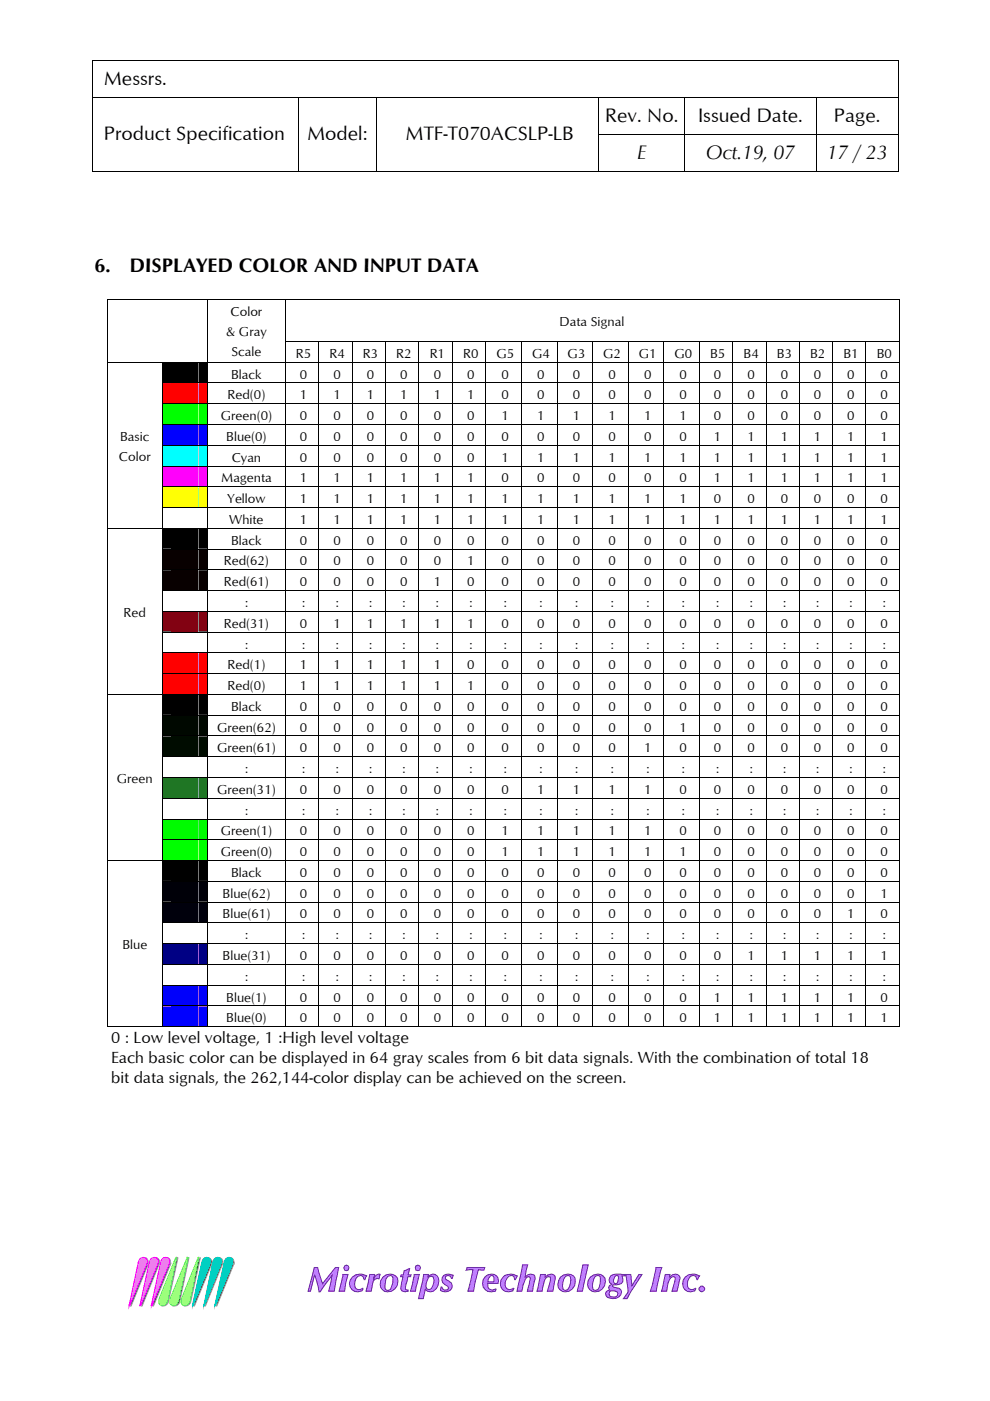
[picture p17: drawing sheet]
<svg xmlns="http://www.w3.org/2000/svg" width="210mm" height="297mm" viewBox="0 0 210 297" stroke-linecap="round" stroke-linejoin="round" font-family="sans-serif">
<defs><g id="words">
<g font-size="4.2">
<text x="22" y="17.9">Messrs.</text>
<text x="22" y="29.7">Product Specification</text>
<text x="65.1" y="29.7">Model:</text>
<text x="86" y="29.7">MTF-T070ACSLP-LB</text>
<text x="128.3" y="25.8">Rev. No.</text>
<text x="148" y="25.8">Issued Date.</text>
<text x="176.8" y="25.8">Page.</text>
<text x="135.1" y="33.7">E</text>
<text x="149.6" y="33.7">Oct.19, 07</text>
<text x="175.3" y="33.7">17 / 23</text>
<text x="20" y="57.6">6.</text>
<text x="27.5" y="57.6">DISPLAYED COLOR AND INPUT DATA</text>
</g>
<g font-size="3.5">
<text x="23.5" y="221.1">0 : Low level voltage, 1 :High level voltage</text>
<text x="23.5" y="225.4">Each basic color can be displayed in 64 gray scales from 6 bit data signals. With the combination of total 18</text>
<text x="23.5" y="229.6">bit data signals, the 262,144-color display can be achieved on the screen.</text>
</g>
<g font-size="2.8">
<text x="48" y="71.3">&amp; Gray</text>
<text x="48.9" y="67.1">Color</text>
<text x="118.7" y="69.2">Data Signal</text>
<text x="49.1" y="75.5">Scale</text>
<text x="62.7" y="75.9">R5</text>
<text x="69.8" y="75.9">R4</text>
<text x="76.9" y="75.9">R3</text>
<text x="84" y="75.9">R2</text>
<text x="91.1" y="75.9">R1</text>
<text x="98.2" y="75.9">R0</text>
<text x="105.2" y="75.9">G5</text>
<text x="112.8" y="75.9">G4</text>
<text x="120.4" y="75.9">G3</text>
<text x="127.9" y="75.9">G2</text>
<text x="135.5" y="75.9">G1</text>
<text x="143" y="75.9">G0</text>
<text x="150.6" y="75.9">B5</text>
<text x="157.6" y="75.9">B4</text>
<text x="164.7" y="75.9">B3</text>
<text x="171.7" y="75.9">B2</text>
<text x="178.8" y="75.9">B1</text>
<text x="185.9" y="75.9">B0</text>
<text x="49" y="80.3">Black</text>
<text x="63.6" y="80.3">0</text>
<text x="70.7" y="80.3">0</text>
<text x="77.8" y="80.3">0</text>
<text x="84.9" y="80.3">0</text>
<text x="91.9" y="80.3">0</text>
<text x="99.1" y="80.3">0</text>
<text x="106.3" y="80.3">0</text>
<text x="113.9" y="80.3">0</text>
<text x="121.5" y="80.3">0</text>
<text x="129" y="80.3">0</text>
<text x="136.6" y="80.3">0</text>
<text x="144.1" y="80.3">0</text>
<text x="151.4" y="80.3">0</text>
<text x="158.5" y="80.3">0</text>
<text x="165.5" y="80.3">0</text>
<text x="172.6" y="80.3">0</text>
<text x="179.6" y="80.3">0</text>
<text x="186.7" y="80.3">0</text>
<text x="46.8" y="89.1">Green(0)</text>
<text x="48.3" y="84.7">Red(0)</text>
<text x="63.6" y="84.7">1</text>
<text x="63.6" y="89.1">0</text>
<text x="70.7" y="84.7">1</text>
<text x="70.7" y="89.1">0</text>
<text x="77.8" y="84.7">1</text>
<text x="77.8" y="89.1">0</text>
<text x="84.9" y="84.7">1</text>
<text x="84.9" y="89.1">0</text>
<text x="91.9" y="84.7">1</text>
<text x="91.9" y="89.1">0</text>
<text x="99.1" y="84.7">1</text>
<text x="99.1" y="89.1">0</text>
<text x="106.3" y="84.7">0</text>
<text x="106.3" y="89.1">1</text>
<text x="113.9" y="84.7">0</text>
<text x="113.9" y="89.1">1</text>
<text x="121.5" y="84.7">0</text>
<text x="121.5" y="89.1">1</text>
<text x="129" y="84.7">0</text>
<text x="129" y="89.1">1</text>
<text x="136.6" y="84.7">0</text>
<text x="136.6" y="89.1">1</text>
<text x="144.1" y="84.7">0</text>
<text x="144.1" y="89.1">1</text>
<text x="151.4" y="84.7">0</text>
<text x="151.4" y="89.1">0</text>
<text x="158.5" y="84.7">0</text>
<text x="158.5" y="89.1">0</text>
<text x="165.5" y="84.7">0</text>
<text x="165.5" y="89.1">0</text>
<text x="172.6" y="84.7">0</text>
<text x="172.6" y="89.1">0</text>
<text x="179.6" y="84.7">0</text>
<text x="179.6" y="89.1">0</text>
<text x="186.7" y="84.7">0</text>
<text x="186.7" y="89.1">0</text>
<text x="25.5" y="93.5">Basic</text>
<text x="48" y="93.5">Blue(0)</text>
<text x="63.6" y="93.5">0</text>
<text x="70.7" y="93.5">0</text>
<text x="77.8" y="93.5">0</text>
<text x="84.9" y="93.5">0</text>
<text x="91.9" y="93.5">0</text>
<text x="99.1" y="93.5">0</text>
<text x="106.3" y="93.5">0</text>
<text x="113.9" y="93.5">0</text>
<text x="121.5" y="93.5">0</text>
<text x="129" y="93.5">0</text>
<text x="136.6" y="93.5">0</text>
<text x="144.1" y="93.5">0</text>
<text x="151.4" y="93.5">1</text>
<text x="158.5" y="93.5">1</text>
<text x="165.5" y="93.5">1</text>
<text x="172.6" y="93.5">1</text>
<text x="179.6" y="93.5">1</text>
<text x="186.7" y="93.5">1</text>
<text x="25.2" y="97.7">Color</text>
<text x="49.1" y="97.9">Cyan</text>
<text x="63.6" y="97.9">0</text>
<text x="70.7" y="97.9">0</text>
<text x="77.8" y="97.9">0</text>
<text x="84.9" y="97.9">0</text>
<text x="91.9" y="97.9">0</text>
<text x="99.1" y="97.9">0</text>
<text x="106.3" y="97.9">1</text>
<text x="113.9" y="97.9">1</text>
<text x="121.5" y="97.9">1</text>
<text x="129" y="97.9">1</text>
<text x="136.6" y="97.9">1</text>
<text x="144.1" y="97.9">1</text>
<text x="151.4" y="97.9">1</text>
<text x="158.5" y="97.9">1</text>
<text x="165.5" y="97.9">1</text>
<text x="172.6" y="97.9">1</text>
<text x="179.6" y="97.9">1</text>
<text x="186.7" y="97.9">1</text>
<text x="46.9" y="102.3">Magenta</text>
<text x="48.2" y="106.7">Yellow</text>
<text x="63.6" y="102.3">1</text>
<text x="63.6" y="106.7">1</text>
<text x="70.7" y="102.3">1</text>
<text x="70.7" y="106.7">1</text>
<text x="77.8" y="102.3">1</text>
<text x="77.8" y="106.7">1</text>
<text x="84.9" y="102.3">1</text>
<text x="84.9" y="106.7">1</text>
<text x="91.9" y="102.3">1</text>
<text x="91.9" y="106.7">1</text>
<text x="99.1" y="102.3">1</text>
<text x="99.1" y="106.7">1</text>
<text x="106.3" y="102.3">0</text>
<text x="106.3" y="106.7">1</text>
<text x="113.9" y="102.3">0</text>
<text x="113.9" y="106.7">1</text>
<text x="121.5" y="102.3">0</text>
<text x="121.5" y="106.7">1</text>
<text x="129" y="102.3">0</text>
<text x="129" y="106.7">1</text>
<text x="136.6" y="102.3">0</text>
<text x="136.6" y="106.7">1</text>
<text x="144.1" y="102.3">0</text>
<text x="144.1" y="106.7">1</text>
<text x="151.4" y="102.3">1</text>
<text x="151.4" y="106.7">0</text>
<text x="158.5" y="102.3">1</text>
<text x="158.5" y="106.7">0</text>
<text x="165.5" y="102.3">1</text>
<text x="165.5" y="106.7">0</text>
<text x="172.6" y="102.3">1</text>
<text x="172.6" y="106.7">0</text>
<text x="179.6" y="102.3">1</text>
<text x="179.6" y="106.7">0</text>
<text x="186.7" y="102.3">1</text>
<text x="186.7" y="106.7">0</text>
<text x="48.6" y="111.1">White</text>
<text x="63.6" y="111.1">1</text>
<text x="70.7" y="111.1">1</text>
<text x="77.8" y="111.1">1</text>
<text x="84.9" y="111.1">1</text>
<text x="91.9" y="111.1">1</text>
<text x="99.1" y="111.1">1</text>
<text x="106.3" y="111.1">1</text>
<text x="113.9" y="111.1">1</text>
<text x="121.5" y="111.1">1</text>
<text x="129" y="111.1">1</text>
<text x="136.6" y="111.1">1</text>
<text x="144.1" y="111.1">1</text>
<text x="151.4" y="111.1">1</text>
<text x="158.5" y="111.1">1</text>
<text x="165.5" y="111.1">1</text>
<text x="172.6" y="111.1">1</text>
<text x="179.6" y="111.1">1</text>
<text x="186.7" y="111.1">1</text>
<text x="47.5" y="119.9">Red(62)</text>
<text x="49" y="115.5">Black</text>
<text x="63.6" y="115.5">0</text>
<text x="63.6" y="119.9">0</text>
<text x="70.7" y="115.5">0</text>
<text x="70.7" y="119.9">0</text>
<text x="77.8" y="115.5">0</text>
<text x="77.8" y="119.9">0</text>
<text x="84.9" y="115.5">0</text>
<text x="84.9" y="119.9">0</text>
<text x="91.9" y="115.5">0</text>
<text x="91.9" y="119.9">0</text>
<text x="99.1" y="115.5">0</text>
<text x="99.1" y="119.9">1</text>
<text x="106.3" y="115.5">0</text>
<text x="106.3" y="119.9">0</text>
<text x="113.9" y="115.5">0</text>
<text x="113.9" y="119.9">0</text>
<text x="121.5" y="115.5">0</text>
<text x="121.5" y="119.9">0</text>
<text x="129" y="115.5">0</text>
<text x="129" y="119.9">0</text>
<text x="136.6" y="115.5">0</text>
<text x="136.6" y="119.9">0</text>
<text x="144.1" y="115.5">0</text>
<text x="144.1" y="119.9">0</text>
<text x="151.4" y="115.5">0</text>
<text x="151.4" y="119.9">0</text>
<text x="158.5" y="115.5">0</text>
<text x="158.5" y="119.9">0</text>
<text x="165.5" y="115.5">0</text>
<text x="165.5" y="119.9">0</text>
<text x="172.6" y="115.5">0</text>
<text x="172.6" y="119.9">0</text>
<text x="179.6" y="115.5">0</text>
<text x="179.6" y="119.9">0</text>
<text x="186.7" y="115.5">0</text>
<text x="186.7" y="119.9">0</text>
<text x="47.5" y="124.3">Red(61)</text>
<text x="63.6" y="124.3">0</text>
<text x="70.7" y="124.3">0</text>
<text x="77.8" y="124.3">0</text>
<text x="84.9" y="124.3">0</text>
<text x="91.9" y="124.3">1</text>
<text x="99.1" y="124.3">0</text>
<text x="106.3" y="124.3">0</text>
<text x="113.9" y="124.3">0</text>
<text x="121.5" y="124.3">0</text>
<text x="129" y="124.3">0</text>
<text x="136.6" y="124.3">0</text>
<text x="144.1" y="124.3">0</text>
<text x="151.4" y="124.3">0</text>
<text x="158.5" y="124.3">0</text>
<text x="165.5" y="124.3">0</text>
<text x="172.6" y="124.3">0</text>
<text x="179.6" y="124.3">0</text>
<text x="186.7" y="124.3">0</text>
<text x="26.2" y="130.8">Red</text>
<text x="51.9" y="128.7">:</text>
<text x="64" y="128.7">:</text>
<text x="71.1" y="128.7">:</text>
<text x="78.2" y="128.7">:</text>
<text x="85.3" y="128.7">:</text>
<text x="92.4" y="128.7">:</text>
<text x="99.5" y="128.7">:</text>
<text x="106.8" y="128.7">:</text>
<text x="114.3" y="128.7">:</text>
<text x="121.9" y="128.7">:</text>
<text x="129.4" y="128.7">:</text>
<text x="137" y="128.7">:</text>
<text x="144.5" y="128.7">:</text>
<text x="151.8" y="128.7">:</text>
<text x="158.9" y="128.7">:</text>
<text x="165.9" y="128.7">:</text>
<text x="173" y="128.7">:</text>
<text x="180" y="128.7">:</text>
<text x="187.1" y="128.7">:</text>
<text x="47.5" y="133.1">Red(31)</text>
<text x="51.9" y="137.5">:</text>
<text x="63.6" y="133.1">0</text>
<text x="64" y="137.5">:</text>
<text x="70.7" y="133.1">1</text>
<text x="71.1" y="137.5">:</text>
<text x="77.8" y="133.1">1</text>
<text x="78.2" y="137.5">:</text>
<text x="84.9" y="133.1">1</text>
<text x="85.3" y="137.5">:</text>
<text x="91.9" y="133.1">1</text>
<text x="92.4" y="137.5">:</text>
<text x="99.1" y="133.1">1</text>
<text x="99.5" y="137.5">:</text>
<text x="106.3" y="133.1">0</text>
<text x="106.8" y="137.5">:</text>
<text x="113.9" y="133.1">0</text>
<text x="114.3" y="137.5">:</text>
<text x="121.5" y="133.1">0</text>
<text x="121.9" y="137.5">:</text>
<text x="129" y="133.1">0</text>
<text x="129.4" y="137.5">:</text>
<text x="136.6" y="133.1">0</text>
<text x="137" y="137.5">:</text>
<text x="144.1" y="133.1">0</text>
<text x="144.5" y="137.5">:</text>
<text x="151.4" y="133.1">0</text>
<text x="151.8" y="137.5">:</text>
<text x="158.5" y="133.1">0</text>
<text x="158.9" y="137.5">:</text>
<text x="165.5" y="133.1">0</text>
<text x="165.9" y="137.5">:</text>
<text x="172.6" y="133.1">0</text>
<text x="173" y="137.5">:</text>
<text x="179.6" y="133.1">0</text>
<text x="180" y="137.5">:</text>
<text x="186.7" y="133.1">0</text>
<text x="187.1" y="137.5">:</text>
<text x="48.3" y="141.9">Red(1)</text>
<text x="63.6" y="141.9">1</text>
<text x="70.7" y="141.9">1</text>
<text x="77.8" y="141.9">1</text>
<text x="84.9" y="141.9">1</text>
<text x="91.9" y="141.9">1</text>
<text x="99.1" y="141.9">0</text>
<text x="106.3" y="141.9">0</text>
<text x="113.9" y="141.9">0</text>
<text x="121.5" y="141.9">0</text>
<text x="129" y="141.9">0</text>
<text x="136.6" y="141.9">0</text>
<text x="144.1" y="141.9">0</text>
<text x="151.4" y="141.9">0</text>
<text x="158.5" y="141.9">0</text>
<text x="165.5" y="141.9">0</text>
<text x="172.6" y="141.9">0</text>
<text x="179.6" y="141.9">0</text>
<text x="186.7" y="141.9">0</text>
<text x="48.3" y="146.3">Red(0)</text>
<text x="63.6" y="146.3">1</text>
<text x="70.7" y="146.3">1</text>
<text x="77.8" y="146.3">1</text>
<text x="84.9" y="146.3">1</text>
<text x="91.9" y="146.3">1</text>
<text x="99.1" y="146.3">1</text>
<text x="106.3" y="146.3">0</text>
<text x="113.9" y="146.3">0</text>
<text x="121.5" y="146.3">0</text>
<text x="129" y="146.3">0</text>
<text x="136.6" y="146.3">0</text>
<text x="144.1" y="146.3">0</text>
<text x="151.4" y="146.3">0</text>
<text x="158.5" y="146.3">0</text>
<text x="165.5" y="146.3">0</text>
<text x="172.6" y="146.3">0</text>
<text x="179.6" y="146.3">0</text>
<text x="186.7" y="146.3">0</text>
<text x="46" y="155.1">Green(62)</text>
<text x="49" y="150.7">Black</text>
<text x="63.6" y="150.7">0</text>
<text x="63.6" y="155.1">0</text>
<text x="70.7" y="150.7">0</text>
<text x="70.7" y="155.1">0</text>
<text x="77.8" y="150.7">0</text>
<text x="77.8" y="155.1">0</text>
<text x="84.9" y="150.7">0</text>
<text x="84.9" y="155.1">0</text>
<text x="91.9" y="150.7">0</text>
<text x="91.9" y="155.1">0</text>
<text x="99.1" y="150.7">0</text>
<text x="99.1" y="155.1">0</text>
<text x="106.3" y="150.7">0</text>
<text x="106.3" y="155.1">0</text>
<text x="113.9" y="150.7">0</text>
<text x="113.9" y="155.1">0</text>
<text x="121.5" y="150.7">0</text>
<text x="121.5" y="155.1">0</text>
<text x="129" y="150.7">0</text>
<text x="129" y="155.1">0</text>
<text x="136.6" y="150.7">0</text>
<text x="136.6" y="155.1">0</text>
<text x="144.1" y="150.7">0</text>
<text x="144.1" y="155.1">1</text>
<text x="151.4" y="150.7">0</text>
<text x="151.4" y="155.1">0</text>
<text x="158.5" y="150.7">0</text>
<text x="158.5" y="155.1">0</text>
<text x="165.5" y="150.7">0</text>
<text x="165.5" y="155.1">0</text>
<text x="172.6" y="150.7">0</text>
<text x="172.6" y="155.1">0</text>
<text x="179.6" y="150.7">0</text>
<text x="179.6" y="155.1">0</text>
<text x="186.7" y="150.7">0</text>
<text x="186.7" y="155.1">0</text>
<text x="46" y="159.5">Green(61)</text>
<text x="63.6" y="159.5">0</text>
<text x="70.7" y="159.5">0</text>
<text x="77.8" y="159.5">0</text>
<text x="84.9" y="159.5">0</text>
<text x="91.9" y="159.5">0</text>
<text x="99.1" y="159.5">0</text>
<text x="106.3" y="159.5">0</text>
<text x="113.9" y="159.5">0</text>
<text x="121.5" y="159.5">0</text>
<text x="129" y="159.5">0</text>
<text x="136.6" y="159.5">1</text>
<text x="144.1" y="159.5">0</text>
<text x="151.4" y="159.5">0</text>
<text x="158.5" y="159.5">0</text>
<text x="165.5" y="159.5">0</text>
<text x="172.6" y="159.5">0</text>
<text x="179.6" y="159.5">0</text>
<text x="186.7" y="159.5">0</text>
<text x="24.8" y="166">Green</text>
<text x="51.9" y="163.9">:</text>
<text x="64" y="163.9">:</text>
<text x="71.1" y="163.9">:</text>
<text x="78.2" y="163.9">:</text>
<text x="85.3" y="163.9">:</text>
<text x="92.4" y="163.9">:</text>
<text x="99.5" y="163.9">:</text>
<text x="106.8" y="163.9">:</text>
<text x="114.3" y="163.9">:</text>
<text x="121.9" y="163.9">:</text>
<text x="129.4" y="163.9">:</text>
<text x="137" y="163.9">:</text>
<text x="144.5" y="163.9">:</text>
<text x="151.8" y="163.9">:</text>
<text x="158.9" y="163.9">:</text>
<text x="165.9" y="163.9">:</text>
<text x="173" y="163.9">:</text>
<text x="180" y="163.9">:</text>
<text x="187.1" y="163.9">:</text>
<text x="46" y="168.3">Green(31)</text>
<text x="51.9" y="172.7">:</text>
<text x="63.6" y="168.3">0</text>
<text x="64" y="172.7">:</text>
<text x="70.7" y="168.3">0</text>
<text x="71.1" y="172.7">:</text>
<text x="77.8" y="168.3">0</text>
<text x="78.2" y="172.7">:</text>
<text x="84.9" y="168.3">0</text>
<text x="85.3" y="172.7">:</text>
<text x="91.9" y="168.3">0</text>
<text x="92.4" y="172.7">:</text>
<text x="99.1" y="168.3">0</text>
<text x="99.5" y="172.7">:</text>
<text x="106.3" y="168.3">0</text>
<text x="106.8" y="172.7">:</text>
<text x="113.9" y="168.3">1</text>
<text x="114.3" y="172.7">:</text>
<text x="121.5" y="168.3">1</text>
<text x="121.9" y="172.7">:</text>
<text x="129" y="168.3">1</text>
<text x="129.4" y="172.7">:</text>
<text x="136.6" y="168.3">1</text>
<text x="137" y="172.7">:</text>
<text x="144.1" y="168.3">0</text>
<text x="144.5" y="172.7">:</text>
<text x="151.4" y="168.3">0</text>
<text x="151.8" y="172.7">:</text>
<text x="158.5" y="168.3">0</text>
<text x="158.9" y="172.7">:</text>
<text x="165.5" y="168.3">0</text>
<text x="165.9" y="172.7">:</text>
<text x="172.6" y="168.3">0</text>
<text x="173" y="172.7">:</text>
<text x="179.6" y="168.3">0</text>
<text x="180" y="172.7">:</text>
<text x="186.7" y="168.3">0</text>
<text x="187.1" y="172.7">:</text>
<text x="46.8" y="177.1">Green(1)</text>
<text x="63.6" y="177.1">0</text>
<text x="70.7" y="177.1">0</text>
<text x="77.8" y="177.1">0</text>
<text x="84.9" y="177.1">0</text>
<text x="91.9" y="177.1">0</text>
<text x="99.1" y="177.1">0</text>
<text x="106.3" y="177.1">1</text>
<text x="113.9" y="177.1">1</text>
<text x="121.5" y="177.1">1</text>
<text x="129" y="177.1">1</text>
<text x="136.6" y="177.1">1</text>
<text x="144.1" y="177.1">0</text>
<text x="151.4" y="177.1">0</text>
<text x="158.5" y="177.1">0</text>
<text x="165.5" y="177.1">0</text>
<text x="172.6" y="177.1">0</text>
<text x="179.6" y="177.1">0</text>
<text x="186.7" y="177.1">0</text>
<text x="46.8" y="181.5">Green(0)</text>
<text x="49" y="185.9">Black</text>
<text x="63.6" y="181.5">0</text>
<text x="63.6" y="185.9">0</text>
<text x="70.7" y="181.5">0</text>
<text x="70.7" y="185.9">0</text>
<text x="77.8" y="181.5">0</text>
<text x="77.8" y="185.9">0</text>
<text x="84.9" y="181.5">0</text>
<text x="84.9" y="185.9">0</text>
<text x="91.9" y="181.5">0</text>
<text x="91.9" y="185.9">0</text>
<text x="99.1" y="181.5">0</text>
<text x="99.1" y="185.9">0</text>
<text x="106.3" y="181.5">1</text>
<text x="106.3" y="185.9">0</text>
<text x="113.9" y="181.5">1</text>
<text x="113.9" y="185.9">0</text>
<text x="121.5" y="181.5">1</text>
<text x="121.5" y="185.9">0</text>
<text x="129" y="181.5">1</text>
<text x="129" y="185.9">0</text>
<text x="136.6" y="181.5">1</text>
<text x="136.6" y="185.9">0</text>
<text x="144.1" y="181.5">1</text>
<text x="144.1" y="185.9">0</text>
<text x="151.4" y="181.5">0</text>
<text x="151.4" y="185.9">0</text>
<text x="158.5" y="181.5">0</text>
<text x="158.5" y="185.9">0</text>
<text x="165.5" y="181.5">0</text>
<text x="165.5" y="185.9">0</text>
<text x="172.6" y="181.5">0</text>
<text x="172.6" y="185.9">0</text>
<text x="179.6" y="181.5">0</text>
<text x="179.6" y="185.9">0</text>
<text x="186.7" y="181.5">0</text>
<text x="186.7" y="185.9">0</text>
<text x="47.2" y="190.3">Blue(62)</text>
<text x="63.6" y="190.3">0</text>
<text x="70.7" y="190.3">0</text>
<text x="77.8" y="190.3">0</text>
<text x="84.9" y="190.3">0</text>
<text x="91.9" y="190.3">0</text>
<text x="99.1" y="190.3">0</text>
<text x="106.3" y="190.3">0</text>
<text x="113.9" y="190.3">0</text>
<text x="121.5" y="190.3">0</text>
<text x="129" y="190.3">0</text>
<text x="136.6" y="190.3">0</text>
<text x="144.1" y="190.3">0</text>
<text x="151.4" y="190.3">0</text>
<text x="158.5" y="190.3">0</text>
<text x="165.5" y="190.3">0</text>
<text x="172.6" y="190.3">0</text>
<text x="179.6" y="190.3">0</text>
<text x="186.7" y="190.3">1</text>
<text x="47.2" y="194.7">Blue(61)</text>
<text x="63.6" y="194.7">0</text>
<text x="70.7" y="194.7">0</text>
<text x="77.8" y="194.7">0</text>
<text x="84.9" y="194.7">0</text>
<text x="91.9" y="194.7">0</text>
<text x="99.1" y="194.7">0</text>
<text x="106.3" y="194.7">0</text>
<text x="113.9" y="194.7">0</text>
<text x="121.5" y="194.7">0</text>
<text x="129" y="194.7">0</text>
<text x="136.6" y="194.7">0</text>
<text x="144.1" y="194.7">0</text>
<text x="151.4" y="194.7">0</text>
<text x="158.5" y="194.7">0</text>
<text x="165.5" y="194.7">0</text>
<text x="172.6" y="194.7">0</text>
<text x="179.6" y="194.7">1</text>
<text x="186.7" y="194.7">0</text>
<text x="26" y="201.3">Blue</text>
<text x="47.2" y="203.5">Blue(31)</text>
<text x="51.9" y="199.1">:</text>
<text x="63.6" y="203.5">0</text>
<text x="64" y="199.1">:</text>
<text x="70.7" y="203.5">0</text>
<text x="71.1" y="199.1">:</text>
<text x="77.8" y="203.5">0</text>
<text x="78.2" y="199.1">:</text>
<text x="84.9" y="203.5">0</text>
<text x="85.3" y="199.1">:</text>
<text x="91.9" y="203.5">0</text>
<text x="92.4" y="199.1">:</text>
<text x="99.1" y="203.5">0</text>
<text x="99.5" y="199.1">:</text>
<text x="106.3" y="203.5">0</text>
<text x="106.8" y="199.1">:</text>
<text x="113.9" y="203.5">0</text>
<text x="114.3" y="199.1">:</text>
<text x="121.5" y="203.5">0</text>
<text x="121.9" y="199.1">:</text>
<text x="129" y="203.5">0</text>
<text x="129.4" y="199.1">:</text>
<text x="136.6" y="203.5">0</text>
<text x="137" y="199.1">:</text>
<text x="144.1" y="203.5">0</text>
<text x="144.5" y="199.1">:</text>
<text x="151.4" y="203.5">0</text>
<text x="151.8" y="199.1">:</text>
<text x="158.5" y="203.5">1</text>
<text x="158.9" y="199.1">:</text>
<text x="165.5" y="203.5">1</text>
<text x="165.9" y="199.1">:</text>
<text x="172.6" y="203.5">1</text>
<text x="173" y="199.1">:</text>
<text x="179.6" y="203.5">1</text>
<text x="180" y="199.1">:</text>
<text x="186.7" y="203.5">1</text>
<text x="187.1" y="199.1">:</text>
<text x="51.9" y="207.9">:</text>
<text x="64" y="207.9">:</text>
<text x="71.1" y="207.9">:</text>
<text x="78.2" y="207.9">:</text>
<text x="85.3" y="207.9">:</text>
<text x="92.4" y="207.9">:</text>
<text x="99.5" y="207.9">:</text>
<text x="106.8" y="207.9">:</text>
<text x="114.3" y="207.9">:</text>
<text x="121.9" y="207.9">:</text>
<text x="129.4" y="207.9">:</text>
<text x="137" y="207.9">:</text>
<text x="144.5" y="207.9">:</text>
<text x="151.8" y="207.9">:</text>
<text x="158.9" y="207.9">:</text>
<text x="165.9" y="207.9">:</text>
<text x="173" y="207.9">:</text>
<text x="180" y="207.9">:</text>
<text x="187.1" y="207.9">:</text>
<text x="48" y="212.3">Blue(1)</text>
<text x="63.6" y="212.3">0</text>
<text x="70.7" y="212.3">0</text>
<text x="77.8" y="212.3">0</text>
<text x="84.9" y="212.3">0</text>
<text x="91.9" y="212.3">0</text>
<text x="99.1" y="212.3">0</text>
<text x="106.3" y="212.3">0</text>
<text x="113.9" y="212.3">0</text>
<text x="121.5" y="212.3">0</text>
<text x="129" y="212.3">0</text>
<text x="136.6" y="212.3">0</text>
<text x="144.1" y="212.3">0</text>
<text x="151.4" y="212.3">1</text>
<text x="158.5" y="212.3">1</text>
<text x="165.5" y="212.3">1</text>
<text x="172.6" y="212.3">1</text>
<text x="179.6" y="212.3">1</text>
<text x="186.7" y="212.3">0</text>
<text x="48" y="216.7">Blue(0)</text>
<text x="63.6" y="216.7">0</text>
<text x="70.7" y="216.7">0</text>
<text x="77.8" y="216.7">0</text>
<text x="84.9" y="216.7">0</text>
<text x="91.9" y="216.7">0</text>
<text x="99.1" y="216.7">0</text>
<text x="106.3" y="216.7">0</text>
<text x="113.9" y="216.7">0</text>
<text x="121.5" y="216.7">0</text>
<text x="129" y="216.7">0</text>
<text x="136.6" y="216.7">0</text>
<text x="144.1" y="216.7">0</text>
<text x="151.4" y="216.7">1</text>
<text x="158.5" y="216.7">1</text>
<text x="165.5" y="216.7">1</text>
<text x="172.6" y="216.7">1</text>
<text x="179.6" y="216.7">1</text>
<text x="186.7" y="216.7">1</text>
</g>
</g></defs>
<g fill="#000">
<path d="M19.5 12.7l.1 .1zM190.5 12.7l.1 .1zM19.5 20.6l.1 .1zM19.5 28.4l.1 .1zM19.5 36.3l.1 .1zM63.3 20.6l.1 .1zM63.3 28.4l.1 .1zM63.3 36.3l.1 .1zM79.8 20.6v.1zM79.8 28.4v.1zM79.8 36.3v.1zM126.9 20.6l.1 .1z"/>
<path d="M126.9 28.4l.1 .1zM126.9 36.3l.1 .1zM145.2 20.6v.1zM145.2 28.4v.1zM145.2 36.3v.1zM173 20.6l.1 .1zM173 28.4l.1 .1zM173 36.3l.1 .1zM190.5 20.6l.1 .1zM190.5 28.4l.1 .1zM190.5 36.3l.1 .1z"/>
</g>
<g fill="none" stroke="#000" stroke-width=".21">
<path d="M19.5 12.8v7.8M19.6 12.7h170.9M190.5 12.8v7.8M19.5 20.7v7.7M19.5 28.5v7.8M19.6 20.6h43.7M19.6 36.4h43.7M63.4 20.7v7.7M63.4 28.5v7.8M63.4 20.6h16.4M63.4 36.4h16.4M79.8 20.7v7.7"/>
<path d="M79.8 28.5v7.8M79.8 20.6h47.1M79.8 36.4h47.1M126.9 20.7v7.7M126.9 28.5v7.8M127 20.6h18.2M127 36.4h18.2M145.2 20.7v7.7l-18.2 .1M145.2 28.5v7.8M145.2 20.6h27.8M145.2 28.5h27.8M145.2 36.4h27.8"/>
<path d="M173 20.7v7.7M173 28.5v7.8M173.1 20.6h17.4M173.1 28.5h17.4M173.1 36.4h17.4M190.5 20.7v7.7M190.5 28.5v7.8"/>
</g>
<path d="M29.9 267a.84 .84 0 0 1 1.1-.3 .84 .84 0 0 1 .4 1l-.1 .4h.1l-3.6 8.8h-.2l1.9-9.3z" fill-rule="evenodd" fill="#212121"/>
<path d="M29.9 267a.84 .84 0 0 1 1.1-.3 .84 .84 0 0 1 .4 1l-.1 .4h.1l-3.6 8.8h-.2l1.9-9.3z" fill="none" stroke="#a1a1a1" stroke-width=".21"/>
<path d="M32.3 267a.92 .92 0 0 1 1.3-.2 .92 .92 0 0 1 .1 1.3l-3.6 8.8h-.1l1.9-9.3z" fill-rule="evenodd" fill="#212121"/>
<path d="M32.3 267a.92 .92 0 0 1 1.3-.2 .92 .92 0 0 1 .1 1.3l-3.6 8.8h-.1l1.9-9.3z" fill="none" stroke="#a1a1a1" stroke-width=".21"/>
<path d="M34.6 267a.86 .86 0 0 1 1.1-.3 .86 .86 0 0 1 .5 1l-.1 .4h.1l-3.6 8.8h-.2l1.8-9.3z" fill-rule="evenodd" fill="#212121"/>
<path d="M34.6 267a.86 .86 0 0 1 1.1-.3 .86 .86 0 0 1 .5 1l-.1 .4h.1l-3.6 8.8h-.2l1.8-9.3z" fill="none" stroke="#a1a1a1" stroke-width=".21"/>
<path d="M42.2 266.7l.3 .1-2 9.1a.97 .97 0 0 1-1.2 1 .97 .97 0 0 1-.6-1.4z" fill-rule="evenodd" fill="#212121"/>
<path d="M42.2 266.7l.3 .1-2 9.1a.97 .97 0 0 1-1.2 1 .97 .97 0 0 1-.6-1.4z" fill="none" stroke="#a1a1a1" stroke-width=".21"/>
<path d="M39.9 266.7h.1v.1l-1.9 9.1a1.23 1.23 0 0 1-1.4 1 1.12 1.12 0 0 1-.4-1.4h-.1z" fill-rule="evenodd" fill="#212121"/>
<path d="M39.9 266.7h.1v.1l-1.9 9.1a1.23 1.23 0 0 1-1.4 1 1.12 1.12 0 0 1-.4-1.4h-.1z" fill="none" stroke="#a1a1a1" stroke-width=".21"/>
<path d="M37.5 266.7l.2 .1-2 9.1a.97 .97 0 0 1-1.2 1 .97 .97 0 0 1-.6-1.4z" fill-rule="evenodd" fill="#212121"/>
<path d="M37.5 266.7l.2 .1-2 9.1a.97 .97 0 0 1-1.2 1 .97 .97 0 0 1-.6-1.4z" fill="none" stroke="#a1a1a1" stroke-width=".21"/>
<path d="M43.4 267a.92 .92 0 0 1 1.3-.2 .92 .92 0 0 1 .2 1.3l-3.7 8.8h-.1l1.9-9.3z" fill-rule="evenodd" fill="#212121"/>
<path d="M43.4 267a.92 .92 0 0 1 1.3-.2 .92 .92 0 0 1 .2 1.3l-3.7 8.8h-.1l1.9-9.3z" fill="none" stroke="#a1a1a1" stroke-width=".21"/>
<path d="M45.7 267a.84 .84 0 0 1 1.1-.3 .84 .84 0 0 1 .4 1l-3.6 9.2h-.2l2-9.3z" fill-rule="evenodd" fill="#212121"/>
<path d="M45.7 267a.84 .84 0 0 1 1.1-.3 .84 .84 0 0 1 .4 1l-3.6 9.2h-.2l2-9.3z" fill="none" stroke="#a1a1a1" stroke-width=".21"/>
<path d="M48 267a.88 .88 0 0 1 1.1-.3 .88 .88 0 0 1 .6 1l-3.7 9.2h-.2l1.9-9.3z" fill-rule="evenodd" fill="#212121"/>
<path d="M48 267a.88 .88 0 0 1 1.1-.3 .88 .88 0 0 1 .6 1l-3.7 9.2h-.2l1.9-9.3z" fill="none" stroke="#a1a1a1" stroke-width=".21"/>
<path d="M29.7 266.9a.93 .93 0 0 1 1.2-.1 .93 .93 0 0 1 .3 1.2l-3.7 8.8-.1-.2 1.9-9.1z" fill-rule="evenodd" fill="#ff7cff"/>
<path d="M29.7 266.9a.93 .93 0 0 1 1.2-.1 .93 .93 0 0 1 .3 1.2l-3.7 8.8-.1-.2 1.9-9.1z" fill="none" stroke="#f0f" stroke-width=".21"/>
<path d="M32 266.9a.93 .93 0 0 1 1.3-.2 .93 .93 0 0 1 .2 1.3l-3.6 8.8h-.1l1.9-9.3z" fill-rule="evenodd" fill="#ff7cff"/>
<path d="M32 266.9a.93 .93 0 0 1 1.3-.2 .93 .93 0 0 1 .2 1.3l-3.6 8.8h-.1l1.9-9.3z" fill="none" stroke="#f0f" stroke-width=".21"/>
<path d="M34.4 266.9a.93 .93 0 0 1 1.2-.1 .93 .93 0 0 1 .3 1.2l-3.7 8.8-.1-.2 2-9.1z" fill-rule="evenodd" fill="#ff7cff"/>
<path d="M34.4 266.9a.93 .93 0 0 1 1.2-.1 .93 .93 0 0 1 .3 1.2l-3.7 8.8-.1-.2 2-9.1z" fill="none" stroke="#f0f" stroke-width=".21"/>
<path d="M42 266.7l.2-.1-1.9 9.2a.97 .97 0 0 1-1.2 1 .97 .97 0 0 1-.6-1.4z" fill-rule="evenodd" fill="#9eff7c"/>
<path d="M42 266.7l.2-.1-1.9 9.2a.97 .97 0 0 1-1.2 1 .97 .97 0 0 1-.6-1.4z" fill="none" stroke="#80ff00" stroke-width=".21"/>
<path d="M39.7 266.6l.2 .1-2 9.1a.97 .97 0 0 1-1.2 1 .97 .97 0 0 1-.6-1.4z" fill-rule="evenodd" fill="#9eff7c"/>
<path d="M39.7 266.6l.2 .1-2 9.1a.97 .97 0 0 1-1.2 1 .97 .97 0 0 1-.6-1.4z" fill="none" stroke="#80ff00" stroke-width=".21"/>
<path d="M37.3 266.7l.2-.1-1.9 9.2a.97 .97 0 0 1-1.2 1 .97 .97 0 0 1-.7-1.4z" fill-rule="evenodd" fill="#9eff7c"/>
<path d="M37.3 266.7l.2-.1-1.9 9.2a.97 .97 0 0 1-1.2 1 .97 .97 0 0 1-.7-1.4z" fill="none" stroke="#80ff00" stroke-width=".21"/>
<path d="M43.1 266.9a.91 .91 0 0 1 1.3-.1 .91 .91 0 0 1 .2 1.2l-3.7 8.8-.1-.2 2-9.1z" fill-rule="evenodd" fill="#00d1c2"/>
<path d="M43.1 266.9a.91 .91 0 0 1 1.3-.1 .91 .91 0 0 1 .2 1.2l-3.7 8.8-.1-.2 2-9.1z" fill="none" stroke="#00c2c2" stroke-width=".21"/>
<path d="M45.5 266.9a.91 .91 0 0 1 1.2-.2 .91 .91 0 0 1 .2 1.3l-3.5 8.7-.2 .1 1.9-9.3z" fill-rule="evenodd" fill="#00d1c2"/>
<path d="M45.5 266.9a.91 .91 0 0 1 1.2-.2 .91 .91 0 0 1 .2 1.3l-3.5 8.7-.2 .1 1.9-9.3z" fill="none" stroke="#00c2c2" stroke-width=".21"/>
<path d="M47.9 266.9a.91 .91 0 0 1 1.2-.1 .91 .91 0 0 1 .2 1.2l-3.7 8.8v-.2l1.9-9.1z" fill-rule="evenodd" fill="#00d1c2"/>
<path d="M47.9 266.9a.91 .91 0 0 1 1.2-.1 .91 .91 0 0 1 .2 1.2l-3.7 8.8v-.2l1.9-9.1z" fill="none" stroke="#00c2c2" stroke-width=".21"/>
<path d="M66.6 268.7h.8l1 3.5 2.7-3.5h.7l-.9 5.1h-1.2l.7-3.4-2.5 3.5h-.3l-.2-1.2-.7-2.3-.9 3.4h-.5zM73.1 268.4l.3-.2 .4 .2 .2 .4-.2 .5-.4 .1-.3-.1-.2-.5zM72.7 270.2h1.1l-.5 1.9-.2 1.7h-1.2zM74.7 270.8a2.57 2.57 0 0 1 3.1-.3l-.4 .8h-.2l-.4-.8a1.17 1.17 0 0 0-1.5 1.2 1.21 1.21 0 0 0 .8 1.7l.8-.3v.3a1.73 1.73 0 0 1-2.5-.2 1.73 1.73 0 0 1 .3-2.4zM78.4 270.2h1l-.2 .9 .5-.7 .6-.3 .3 .1-.3 .9h-.3l-.8 .5-.5 2.2h-1.1zM81.2 270.8a1.99 1.99 0 0 1 3.1 .2 2.23 2.23 0 0 1-2.8 2.8 1.86 1.86 0 0 1-.3-3zM82.3 270.6l-.5 .5a2.6 2.6 0 0 0 .1 2.4l.4 .1 .4-.2 .1-.2a2.33 2.33 0 0 0 .2-2.7l-.2-.1zM85.7 269.4l1.2-.5-.4 1.4h.7l-.1 .4h-.6l-.2 .9a2.38 2.38 0 0 0-.2 1.8l.4 .1v.3h-.4a.88 .88 0 0 1-1.1-.7l.4-2.4h-.4v-.2v-.2h.5zM88.2 268.4l.4-.2 .4 .2 .2 .4-.2 .5-.4 .1-.4-.1-.1-.5zM87.8 270.2h1.1l-.8 3.6h-1.1zM89.8 270.2h1l-.1 .5a1.28 1.28 0 0 1 1.6-.5 1.28 1.28 0 0 1 .7 1.4 1.98 1.98 0 0 1-2.4 2.2l-.4-.5-.5 2h-1zM90.9 270.8a2.7 2.7 0 0 0-.4 2.4l.4 .2 .5-.1a2.39 2.39 0 0 0 .3-2.6l-.3-.1zM94.1 270.4a2.01 2.01 0 0 1 2 0l-.2 .7h-.2l-.2-.5-.5-.2-.5 .2-.1 .3 .4 .5a1.26 1.26 0 0 1 1.1 1.4 1.26 1.26 0 0 1-1.5 1.1l-1-.3 .1-.7h.2a.87 .87 0 0 0 1.3 .5l.1-.4-.1-.3a1.37 1.37 0 0 1-1.2-.9 1.37 1.37 0 0 1 .3-1.4zM99 268.7h3.8l-.2 .6-1.2-.1-1 4.6h-1.2l1.1-4.6-1.5 .1zM102.9 270.7a1.55 1.55 0 0 1 1.7-.6 1.55 1.55 0 0 1 1.1 1.6l-.1 .4h-2.2a1.07 1.07 0 0 0 1 1.4l.7-.2-.1 .5a1.91 1.91 0 0 1-2.4-.7 1.91 1.91 0 0 1 .3-2.4zM104 270.5l-.5 .6-.1 .7h1.2v-1.2l-.3-.2zM106.7 270.8a2.51 2.51 0 0 1 3-.3l-.6 .8-.1-.6-.6-.3a1.77 1.77 0 0 0-1 2.7 .97 .97 0 0 0 1.4 0l.2 .1-.2 .5a1.8 1.8 0 0 1-2.4-.5 1.8 1.8 0 0 1 .3-2.4zM110.8 268.2h1.1l-.6 2.6a1.29 1.29 0 0 1 2.1-.3l.1 .7-.6 2.6h-1.1l.6-2.7v-.3l-.4-.1a2.76 2.76 0 0 0-1.2 2.5l-.2 .6h-1zM114.6 270.2h1v.6a1.34 1.34 0 0 1 1.9-.4 1.17 1.17 0 0 1 .1 1.2l-.4 2.2h-1.2l.2-.7a4.6 4.6 0 0 0 .5-2.3 1.12 1.12 0 0 0-1.4 1.2l-.4 1.8h-1.1zM118.8 270.8a1.99 1.99 0 0 1 3.1 .2 2.12 2.12 0 0 1-.7 2.4 2.12 2.12 0 0 1-2.5 0 2.06 2.06 0 0 1 .1-2.6zM119.9 270.6a3.3 3.3 0 0 0-.5 2.7l.4 .3 .6-.2a2.87 2.87 0 0 0 .3-2.9l-.3-.1zM123.6 268.2h1.1l-1.2 5.6h-1.1zM125.2 270.8a1.99 1.99 0 0 1 3.1 .2 2.12 2.12 0 0 1-.7 2.4 2.12 2.12 0 0 1-2.5 0 1.93 1.93 0 0 1 .1-2.6zM126.2 270.6a3.5 3.5 0 0 0-.5 2.7l.3 .2a.83 .83 0 0 0 1.1-.7 2.8 2.8 0 0 0 0-2.3l-.4-.1zM129.6 270.4a3.7 3.7 0 0 1 2.4-.2h.6l-.1 .3h-.6l.2 .7a1.14 1.14 0 0 1-1.4 1.2l-.8 .1-.1 .2 .2 .2 .4 .1a1.23 1.23 0 0 1 1.4 .9 1.88 1.88 0 0 1-1.4 1.4 1.88 1.88 0 0 1-1.9-.6 .83 .83 0 0 1 .8-1.2l-.3-.5 .2-.4 .5-.3a1.15 1.15 0 0 1-.1-1.9zM130.5 270.5a1.39 1.39 0 0 0-.3 1.5l.6 .1 .3-1.2v-.4zM129.3 273.8l-.2 .4 .3 .7a1.19 1.19 0 0 0 1.5-.3v-.6a1.65 1.65 0 0 0-1.6-.2zM132.7 270.2h1l.3 2.4 1.5-2.4h.6l-3.1 5.1h-.8l1-1.5zM139.1 268.7h1.2l-1.2 5.1h-1.2l.4-1.3zM141.1 270.2h1l-.2 .6a1.37 1.37 0 0 1 2.2-.2l.1 .5-.6 2.7h-1.1l.2-.7a4.6 4.6 0 0 0 .4-2.3 .95 .95 0 0 0-1.3 .8l-.4 2.2h-1.1zM145.3 270.8a2.57 2.57 0 0 1 3-.3l-.5 .8-.3-.6-.5-.3a1.8 1.8 0 0 0-1.2 2.4 1 1 0 0 0 1.6 .3l-.1 .6a1.79 1.79 0 0 1-2.3-.5 1.79 1.79 0 0 1 .3-2.4zM148.2 273.3a.6 .6 0 0 1 1.2 0 .6 .6 0 0 1-1.2 0z" fill-rule="evenodd" fill="#c080ff"/>
<g fill="none" stroke="#6121a1" stroke-width=".21">
<path d="M66.6 268.7h.8l1 3.5 2.7-3.5h.7l-.9 5.1h-1.2l.7-3.4-2.5 3.5h-.3l-.2-1.2-.7-2.3-.9 3.4h-.5zM72.7 270.2h1.1l-.5 1.9-.2 1.7h-1.2zM73.1 268.4l.3-.2 .4 .2 .2 .4-.2 .5-.4 .1-.3-.1-.2-.5zM74.7 270.8a2.57 2.57 0 0 1 3.1-.3l-.4 .8h-.2l-.4-.8a1.17 1.17 0 0 0-1.5 1.2 1.21 1.21 0 0 0 .8 1.7l.8-.3v.3a1.73 1.73 0 0 1-2.5-.2 1.73 1.73 0 0 1 .3-2.4zM78.4 270.2h1l-.2 .9 .5-.7 .6-.3 .3 .1-.3 .9h-.3l-.8 .5-.5 2.2h-1.1zM81.2 270.8a1.99 1.99 0 0 1 3.1 .2 2.23 2.23 0 0 1-2.8 2.8 1.86 1.86 0 0 1-.3-3zM82.3 270.6l.5-.2a.69 .69 0 0 1 .5 .8v.8l-.5 1.2-.1 .2-.4 .2a.71 .71 0 0 1-.7-.9l.2-1.6zM85.7 269.4l1.2-.5-.4 1.4h.7l-.1 .4h-.6l-.2 .9a2.38 2.38 0 0 0-.2 1.8l.4 .1v.3h-.4a.88 .88 0 0 1-1.1-.7l.4-2.4h-.4v-.2v-.2h.5zM87.8 270.2h1.1l-.8 3.6h-1.1zM88.2 268.4l.4-.2 .4 .2 .2 .4-.2 .5-.4 .1-.4-.1-.1-.5zM89.8 270.2h1l-.1 .5a1.28 1.28 0 0 1 1.6-.5 1.28 1.28 0 0 1 .7 1.4 1.98 1.98 0 0 1-2.4 2.2l-.4-.5-.5 2h-1zM90.9 270.8l.5-.2 .3 .1a1.98 1.98 0 0 1-.3 2.6l-.5 .1-.4-.2a2.7 2.7 0 0 1 .4-2.4z"/>
<path d="M94.1 270.4a2.01 2.01 0 0 1 2 0l-.2 .7h-.2l-.2-.5-.5-.2-.5 .2-.1 .3 .4 .5a1.26 1.26 0 0 1 1.1 1.4 1.26 1.26 0 0 1-1.5 1.1l-1-.3 .1-.7h.2a.87 .87 0 0 0 1.3 .5l.1-.4-.1-.3a1.37 1.37 0 0 1-1.2-.9 1.37 1.37 0 0 1 .3-1.4zM99 268.7h3.8l-.2 .6-1.2-.1-1 4.6h-1.2l1.1-4.6-1.5 .1zM102.9 270.7a1.55 1.55 0 0 1 1.7-.6 1.55 1.55 0 0 1 1.1 1.6l-.1 .4h-2.2a1.07 1.07 0 0 0 1 1.4l.7-.2-.1 .5a1.91 1.91 0 0 1-2.4-.7 1.91 1.91 0 0 1 .3-2.4zM104 270.5l.3-.1 .3 .2v1.2h-1.2l.1-.7zM106.7 270.8a2.51 2.51 0 0 1 3-.3l-.6 .8-.1-.6-.6-.3a1.77 1.77 0 0 0-1 2.7 .97 .97 0 0 0 1.4 0l.2 .1-.2 .5a1.8 1.8 0 0 1-2.4-.5 1.8 1.8 0 0 1 .3-2.4zM110.8 268.2h1.1l-.6 2.6a1.29 1.29 0 0 1 2.1-.3l.1 .7-.6 2.6h-1.1l.6-2.7v-.3l-.4-.1a2.76 2.76 0 0 0-1.2 2.5l-.2 .6h-1zM114.6 270.2h1v.6a1.34 1.34 0 0 1 1.9-.4 1.17 1.17 0 0 1 .1 1.2l-.4 2.2h-1.2l.2-.7a4.6 4.6 0 0 0 .5-2.3 1.12 1.12 0 0 0-1.4 1.2l-.4 1.8h-1.1zM118.8 270.8a1.99 1.99 0 0 1 3.1 .2 2.12 2.12 0 0 1-.7 2.4 2.12 2.12 0 0 1-2.5 0 2.06 2.06 0 0 1 .1-2.6zM119.9 270.6l.5-.2 .3 .1a2.09 2.09 0 0 1 0 2.3l-.3 .6-.6 .2a.71 .71 0 0 1-.5-.9l.2-1.6zM123.6 268.2h1.1l-1.2 5.6h-1.1zM125.2 270.8a1.99 1.99 0 0 1 3.1 .2 2.12 2.12 0 0 1-.7 2.4 2.12 2.12 0 0 1-2.5 0 1.93 1.93 0 0 1 .1-2.6zM126.2 270.6l.5-.2 .4 .1a2.97 2.97 0 0 1-.2 2.7l-.7 .4a.71 .71 0 0 1-.6-.9l.3-1.6z"/>
<path d="M129.3 273.8a1.65 1.65 0 0 1 1.6 .2 .76 .76 0 0 1-.1 .8 .76 .76 0 0 1-.8 .2l-.6-.1-.3-.7zM129.6 270.4a3.7 3.7 0 0 1 2.4-.2h.6l-.1 .3h-.6l.2 .7a1.14 1.14 0 0 1-1.4 1.2l-.8 .1-.1 .2 .2 .2 .4 .1a1.23 1.23 0 0 1 1.4 .9 1.88 1.88 0 0 1-1.4 1.4 1.88 1.88 0 0 1-1.9-.6 .83 .83 0 0 1 .8-1.2l-.3-.5 .2-.4 .5-.3a1.15 1.15 0 0 1-.1-1.9zM130.5 270.5h.6v.4l-.3 1.2-.6-.1a1.39 1.39 0 0 1 .3-1.5zM132.7 270.2h1l.3 2.4 1.5-2.4h.6l-3.1 5.1h-.8l1-1.5zM139.1 268.7h1.2l-1.2 5.1h-1.2l.4-1.3zM141.1 270.2h1l-.2 .6a1.37 1.37 0 0 1 2.2-.2l.1 .5-.6 2.7h-1.1l.2-.7a4.6 4.6 0 0 0 .4-2.3 .95 .95 0 0 0-1.3 .8l-.4 2.2h-1.1zM145.3 270.8a2.57 2.57 0 0 1 3-.3l-.5 .8-.3-.6-.5-.3a1.8 1.8 0 0 0-1.2 2.4 1 1 0 0 0 1.6 .3l-.1 .6a1.79 1.79 0 0 1-2.3-.5 1.79 1.79 0 0 1 .3-2.4z"/>
<circle cx="148.8" cy="273.3" r=".59"/>
</g>
<g fill="#000">
<path d="M22.6 63.5h.2v.2h-.2zM22.6 67.9h.2v.2h-.2zM22.6 72.3h.2v.2h-.2zM22.6 76.7h.2v.2h-.2zM34.4 76.7h.1v.2h-.1zM43.9 63.5h.2v.2h-.2zM43.9 67.9h.2v.2h-.2zM43.9 72.3h.2v.2h-.2zM43.9 76.7h.2v.2h-.2zM60.4 63.5h.1v.2h-.1zM60.4 67.9h.1v.2h-.1zM60.4 72.3h.1v.2h-.1z"/>
<path d="M60.4 76.7h.1v.2h-.1zM67.5 72.3h.1v.2h-.1zM67.5 76.7h.1v.2h-.1zM74.5 72.3h.2v.2h-.2zM74.5 76.7h.2v.2h-.2zM81.7 72.3h.1v.2h-.1zM81.7 76.7h.1v.2h-.1zM88.7 72.3h.2v.2h-.2zM88.7 76.7h.2v.2h-.2zM95.8 72.3h.2v.2h-.2zM95.8 76.7h.2v.2h-.2zM102.9 72.3h.2v.2h-.2z"/>
<path d="M102.9 76.7h.2v.2h-.2zM110.5 72.3h.2v.2h-.2zM110.5 76.7h.2v.2h-.2zM118 72.3h.2v.2h-.2zM118 76.7h.2v.2h-.2zM125.6 72.3h.1v.2h-.1zM125.6 76.7h.1v.2h-.1zM133.1 72.3h.2v.2h-.2zM133.1 76.7h.2v.2h-.2zM140.7 72.3h.1v.2h-.1zM140.7 76.7h.1v.2h-.1zM148.2 72.3h.2v.2h-.2z"/>
<path d="M148.2 76.7h.2v.2h-.2zM155.3 72.3h.1v.2h-.1zM155.3 76.7h.1v.2h-.1zM162.3 72.3h.2v.2h-.2zM162.3 76.7h.2v.2h-.2zM169.4 72.3h.1v.2h-.1zM169.4 76.7h.1v.2h-.1zM176.4 72.3h.2v.2h-.2zM176.4 76.7h.2v.2h-.2zM183.5 72.3h.2v.2h-.2zM183.5 76.7h.2v.2h-.2zM190.5 63.5h.2v.2h-.2z"/>
<path d="M190.5 67.9h.2v.2h-.2zM190.5 72.3h.2v.2h-.2zM190.5 76.7h.2v.2h-.2zM34.5 76.9h9.4v4.2h-9.4zM36.4 76.9h5.7v4.2h-5.7z"/>
</g>
<g fill="none" stroke="#000" stroke-width=".21">
<path d="M22.7 63.7v4.2M22.7 68.1v4.2M22.7 72.5v4.2M22.7 76.9v4.2M22.8 63.6h21.1M22.8 76.8h11.6M34.5 76.9v4.2M34.5 76.8h9.4M44 63.7v4.2M44 68.1v4.2M44 72.5v4.2M44 76.9v4.2"/>
<path d="M44.1 63.6h16.3M44.1 76.8h16.3M60.5 63.7v4.2M60.5 68.1v4.2M60.5 72.5v4.2M60.5 76.9v4.2M60.5 63.6h130M60.5 72.4h7M60.5 76.8h7M67.6 72.5v4.2M67.6 76.9v4.2M67.6 72.4h6.9"/>
<path d="M67.6 76.8h6.9M74.6 72.5v4.2M74.6 76.9v4.2M74.7 72.4h7M74.7 76.8h7M81.7 72.5v4.2M81.7 76.9v4.2M81.8 72.4h6.9M81.8 76.8h6.9M88.8 72.5v4.2M88.8 76.9v4.2M88.9 72.4h6.9"/>
<path d="M88.9 76.8h6.9M95.9 72.5v4.2M95.9 76.9v4.2M96 72.4h6.9M96 76.8h6.9M103 72.5v4.2M103 76.9v4.2M103.1 72.4h7.4M103.1 76.8h7.4M110.6 72.5v4.2M110.6 76.9v4.2M110.7 72.4h7.3"/>
<path d="M110.7 76.8h7.3M118.1 72.5v4.2M118.1 76.9v4.2M118.2 72.4h7.4M118.2 76.8h7.4M125.6 72.5v4.2M125.6 76.9v4.2M125.7 72.4h7.4M125.7 76.8h7.4M133.2 72.5v4.2M133.2 76.9v4.2M133.3 72.4h7.4"/>
<path d="M133.3 76.8h7.4M140.8 72.5v4.2M140.8 76.9v4.2M140.8 72.4h7.4M140.8 76.8h7.4M148.3 72.5v4.2M148.3 76.9v4.2M148.4 72.4h6.9M148.4 76.8h6.9M155.4 72.5v4.2M155.4 76.9v4.2M155.4 72.4h6.9"/>
<path d="M155.4 76.8h6.9M162.4 72.5v4.2M162.4 76.9v4.2M162.5 72.4h6.9M162.5 76.8h6.9M169.5 72.5v4.2M169.5 76.9v4.2M169.5 72.4h6.9M169.5 76.8h6.9M176.5 72.5v4.2M176.5 76.9v4.2M176.6 72.4h6.9"/>
<path d="M176.6 76.8h6.9M183.6 72.5v4.2M183.6 76.9v4.2M183.7 72.4h6.8M183.7 76.8h6.8M190.6 63.7v4.2M190.6 68.1v4.2M190.6 72.5v4.2M190.6 76.9v4.2"/>
</g>
<g fill="#f00">
<path d="M34.5 81.3h9.4v4.2h-9.4z"/>
<path d="M36.4 81.3h5.7v4.2h-5.7z"/>
</g>
<g fill="#000">
<path d="M22.6 81.1h.2v.2h-.2zM34.4 81.1h.1v.2h-.1zM43.9 81.1h.2v.2h-.2zM60.4 81.1h.1v.2h-.1zM67.5 81.1h.1v.2h-.1zM74.5 81.1h.2v.2h-.2zM81.7 81.1h.1v.2h-.1zM88.7 81.1h.2v.2h-.2zM95.8 81.1h.2v.2h-.2zM102.9 81.1h.2v.2h-.2zM110.5 81.1h.2v.2h-.2zM118 81.1h.2v.2h-.2z"/>
<path d="M125.6 81.1h.1v.2h-.1zM133.1 81.1h.2v.2h-.2zM140.7 81.1h.1v.2h-.1zM148.2 81.1h.2v.2h-.2zM155.3 81.1h.1v.2h-.1zM162.3 81.1h.2v.2h-.2zM169.4 81.1h.1v.2h-.1zM176.4 81.1h.2v.2h-.2zM183.5 81.1h.2v.2h-.2zM190.5 81.1h.2v.2h-.2z"/>
</g>
<g fill="none" stroke="#000" stroke-width=".21">
<path d="M22.7 81.3v4.2M34.5 81.3v4.2M34.5 81.2h9.4M44 81.3v4.2M44.1 81.2h16.3M60.5 81.3v4.2M60.5 81.2h7M67.6 81.3v4.2M67.6 81.2h6.9M74.6 81.3v4.2M74.7 81.2h7M81.7 81.3v4.2"/>
<path d="M81.8 81.2h6.9M88.8 81.3v4.2M88.9 81.2h6.9M95.9 81.3v4.2M96 81.2h6.9M103 81.3v4.2M103.1 81.2h7.4M110.6 81.3v4.2M110.7 81.2h7.3M118.1 81.3v4.2M118.2 81.2h7.4M125.6 81.3v4.2"/>
<path d="M125.7 81.2h7.4M133.2 81.3v4.2M133.3 81.2h7.4M140.8 81.3v4.2M140.8 81.2h7.4M148.3 81.3v4.2M148.4 81.2h6.9M155.4 81.3v4.2M155.4 81.2h6.9M162.4 81.3v4.2M162.5 81.2h6.9M169.5 81.3v4.2"/>
<path d="M169.5 81.2h6.9M176.5 81.3v4.2M176.6 81.2h6.9M183.6 81.3v4.2M183.7 81.2h6.8M190.6 81.3v4.2"/>
</g>
<g fill="#0f0">
<path d="M34.5 85.7h9.4v4.2h-9.4z"/>
<path d="M36.4 85.7h5.7v4.2h-5.7z"/>
</g>
<g fill="#000">
<path d="M22.6 85.5h.2v.2h-.2zM34.4 85.5h.1v.2h-.1zM43.9 85.5h.2v.2h-.2zM60.4 85.5h.1v.2h-.1zM67.5 85.5h.1v.2h-.1zM74.5 85.5h.2v.2h-.2zM81.7 85.5h.1v.2h-.1zM88.7 85.5h.2v.2h-.2zM95.8 85.5h.2v.2h-.2zM102.9 85.5h.2v.2h-.2zM110.5 85.5h.2v.2h-.2zM118 85.5h.2v.2h-.2z"/>
<path d="M125.6 85.5h.1v.2h-.1zM133.1 85.5h.2v.2h-.2zM140.7 85.5h.1v.2h-.1zM148.2 85.5h.2v.2h-.2zM155.3 85.5h.1v.2h-.1zM162.3 85.5h.2v.2h-.2zM169.4 85.5h.1v.2h-.1zM176.4 85.5h.2v.2h-.2zM183.5 85.5h.2v.2h-.2zM190.5 85.5h.2v.2h-.2z"/>
</g>
<g fill="none" stroke="#000" stroke-width=".21">
<path d="M22.7 85.7v4.2M34.5 85.7v4.2M34.5 85.6h9.4M44 85.7v4.2M44.1 85.6h16.3M60.5 85.7v4.2M60.5 85.6h7M67.6 85.7v4.2M67.6 85.6h6.9M74.6 85.7v4.2M74.7 85.6h7M81.7 85.7v4.2"/>
<path d="M81.8 85.6h6.9M88.8 85.7v4.2M88.9 85.6h6.9M95.9 85.7v4.2M96 85.6h6.9M103 85.7v4.2M103.1 85.6h7.4M110.6 85.7v4.2M110.7 85.6h7.3M118.1 85.7v4.2M118.2 85.6h7.4M125.6 85.7v4.2"/>
<path d="M125.7 85.6h7.4M133.2 85.7v4.2M133.3 85.6h7.4M140.8 85.7v4.2M140.8 85.6h7.4M148.3 85.7v4.2M148.4 85.6h6.9M155.4 85.7v4.2M155.4 85.6h6.9M162.4 85.7v4.2M162.5 85.6h6.9M169.5 85.7v4.2"/>
<path d="M169.5 85.6h6.9M176.5 85.7v4.2M176.6 85.6h6.9M183.6 85.7v4.2M183.7 85.6h6.8M190.6 85.7v4.2"/>
</g>
<g fill="#00f">
<path d="M34.5 90.1h9.4v4.2h-9.4z"/>
<path d="M36.4 90.1h5.7v4.2h-5.7z"/>
</g>
<g fill="#000">
<path d="M22.6 89.9h.2v.2h-.2zM34.4 89.9h.1v.2h-.1zM43.9 89.9h.2v.2h-.2zM60.4 89.9h.1v.2h-.1zM67.5 89.9h.1v.2h-.1zM74.5 89.9h.2v.2h-.2zM81.7 89.9h.1v.2h-.1zM88.7 89.9h.2v.2h-.2zM95.8 89.9h.2v.2h-.2zM102.9 89.9h.2v.2h-.2zM110.5 89.9h.2v.2h-.2zM118 89.9h.2v.2h-.2z"/>
<path d="M125.6 89.9h.1v.2h-.1zM133.1 89.9h.2v.2h-.2zM140.7 89.9h.1v.2h-.1zM148.2 89.9h.2v.2h-.2zM155.3 89.9h.1v.2h-.1zM162.3 89.9h.2v.2h-.2zM169.4 89.9h.1v.2h-.1zM176.4 89.9h.2v.2h-.2zM183.5 89.9h.2v.2h-.2zM190.5 89.9h.2v.2h-.2z"/>
</g>
<g fill="none" stroke="#000" stroke-width=".21">
<path d="M22.7 90.1v4.2M34.5 90.1v4.2M34.5 90h9.4M44 90.1v4.2M44.1 90h16.3M60.5 90.1v4.2M60.5 90h7M67.6 90.1v4.2M67.6 90h6.9M74.6 90.1v4.2M74.7 90h7M81.7 90.1v4.2"/>
<path d="M81.8 90h6.9M88.8 90.1v4.2M88.9 90h6.9M95.9 90.1v4.2M96 90h6.9M103 90.1v4.2M103.1 90h7.4M110.6 90.1v4.2M110.7 90h7.3M118.1 90.1v4.2M118.2 90h7.4M125.6 90.1v4.2"/>
<path d="M125.7 90h7.4M133.2 90.1v4.2M133.3 90h7.4M140.8 90.1v4.2M140.8 90h7.4M148.3 90.1v4.2M148.4 90h6.9M155.4 90.1v4.2M155.4 90h6.9M162.4 90.1v4.2M162.5 90h6.9M169.5 90.1v4.2"/>
<path d="M169.5 90h6.9M176.5 90.1v4.2M176.6 90h6.9M183.6 90.1v4.2M183.7 90h6.8M190.6 90.1v4.2"/>
</g>
<g fill="#0ff">
<path d="M34.5 94.5h9.4v4.2h-9.4z"/>
<path d="M36.4 94.5h5.7v4.2h-5.7z"/>
</g>
<g fill="#000">
<path d="M22.6 94.3h.2v.2h-.2zM34.4 94.3h.1v.2h-.1zM43.9 94.3h.2v.2h-.2zM60.4 94.3h.1v.2h-.1zM67.5 94.3h.1v.2h-.1zM74.5 94.3h.2v.2h-.2zM81.7 94.3h.1v.2h-.1zM88.7 94.3h.2v.2h-.2zM95.8 94.3h.2v.2h-.2zM102.9 94.3h.2v.2h-.2zM110.5 94.3h.2v.2h-.2zM118 94.3h.2v.2h-.2z"/>
<path d="M125.6 94.3h.1v.2h-.1zM133.1 94.3h.2v.2h-.2zM140.7 94.3h.1v.2h-.1zM148.2 94.3h.2v.2h-.2zM155.3 94.3h.1v.2h-.1zM162.3 94.3h.2v.2h-.2zM169.4 94.3h.1v.2h-.1zM176.4 94.3h.2v.2h-.2zM183.5 94.3h.2v.2h-.2zM190.5 94.3h.2v.2h-.2z"/>
</g>
<g fill="none" stroke="#000" stroke-width=".21">
<path d="M22.7 94.5v4.2M34.5 94.5v4.2M34.5 94.4h9.4M44 94.5v4.2M44.1 94.4h16.3M60.5 94.5v4.2M60.5 94.4h7M67.6 94.5v4.2M67.6 94.4h6.9M74.6 94.5v4.2M74.7 94.4h7M81.7 94.5v4.2"/>
<path d="M81.8 94.4h6.9M88.8 94.5v4.2M88.9 94.4h6.9M95.9 94.5v4.2M96 94.4h6.9M103 94.5v4.2M103.1 94.4h7.4M110.6 94.5v4.2M110.7 94.4h7.3M118.1 94.5v4.2M118.2 94.4h7.4M125.6 94.5v4.2"/>
<path d="M125.7 94.4h7.4M133.2 94.5v4.2M133.3 94.4h7.4M140.8 94.5v4.2M140.8 94.4h7.4M148.3 94.5v4.2M148.4 94.4h6.9M155.4 94.5v4.2M155.4 94.4h6.9M162.4 94.5v4.2M162.5 94.4h6.9M169.5 94.5v4.2"/>
<path d="M169.5 94.4h6.9M176.5 94.5v4.2M176.6 94.4h6.9M183.6 94.5v4.2M183.7 94.4h6.8M190.6 94.5v4.2"/>
</g>
<g fill="#f0f">
<path d="M34.5 98.9h9.4v4.2h-9.4z"/>
<path d="M36.4 98.9h5.7v4.2h-5.7z"/>
</g>
<g fill="#000">
<path d="M22.6 98.7h.2v.2h-.2zM34.4 98.7h.1v.2h-.1zM43.9 98.7h.2v.2h-.2zM60.4 98.7h.1v.2h-.1zM67.5 98.7h.1v.2h-.1zM74.5 98.7h.2v.2h-.2zM81.7 98.7h.1v.2h-.1zM88.7 98.7h.2v.2h-.2zM95.8 98.7h.2v.2h-.2zM102.9 98.7h.2v.2h-.2zM110.5 98.7h.2v.2h-.2zM118 98.7h.2v.2h-.2z"/>
<path d="M125.6 98.7h.1v.2h-.1zM133.1 98.7h.2v.2h-.2zM140.7 98.7h.1v.2h-.1zM148.2 98.7h.2v.2h-.2zM155.3 98.7h.1v.2h-.1zM162.3 98.7h.2v.2h-.2zM169.4 98.7h.1v.2h-.1zM176.4 98.7h.2v.2h-.2zM183.5 98.7h.2v.2h-.2zM190.5 98.7h.2v.2h-.2z"/>
</g>
<g fill="none" stroke="#000" stroke-width=".21">
<path d="M22.7 98.9v4.2M34.5 98.9v4.2M34.5 98.8h9.4M44 98.9v4.2M44.1 98.8h16.3M60.5 98.9v4.2M60.5 98.8h7M67.6 98.9v4.2M67.6 98.8h6.9M74.6 98.9v4.2M74.7 98.8h7M81.7 98.9v4.2"/>
<path d="M81.8 98.8h6.9M88.8 98.9v4.2M88.9 98.8h6.9M95.9 98.9v4.2M96 98.8h6.9M103 98.9v4.2M103.1 98.8h7.4M110.6 98.9v4.2M110.7 98.8h7.3M118.1 98.9v4.2M118.2 98.8h7.4M125.6 98.9v4.2"/>
<path d="M125.7 98.8h7.4M133.2 98.9v4.2M133.3 98.8h7.4M140.8 98.9v4.2M140.8 98.8h7.4M148.3 98.9v4.2M148.4 98.8h6.9M155.4 98.9v4.2M155.4 98.8h6.9M162.4 98.9v4.2M162.5 98.8h6.9M169.5 98.9v4.2"/>
<path d="M169.5 98.8h6.9M176.5 98.9v4.2M176.6 98.8h6.9M183.6 98.9v4.2M183.7 98.8h6.8M190.6 98.9v4.2"/>
</g>
<g fill="#ff0">
<path d="M34.5 103.3h9.4v4.2h-9.4z"/>
<path d="M36.4 103.3h5.7v4.2h-5.7z"/>
</g>
<g fill="#000">
<path d="M22.6 103.1h.2v.2h-.2zM34.4 103.1h.1v.2h-.1zM43.9 103.1h.2v.2h-.2zM60.4 103.1h.1v.2h-.1zM67.5 103.1h.1v.2h-.1zM74.5 103.1h.2v.2h-.2zM81.7 103.1h.1v.2h-.1zM88.7 103.1h.2v.2h-.2zM95.8 103.1h.2v.2h-.2zM102.9 103.1h.2v.2h-.2zM110.5 103.1h.2v.2h-.2zM118 103.1h.2v.2h-.2z"/>
<path d="M125.6 103.1h.1v.2h-.1zM133.1 103.1h.2v.2h-.2zM140.7 103.1h.1v.2h-.1zM148.2 103.1h.2v.2h-.2zM155.3 103.1h.1v.2h-.1zM162.3 103.1h.2v.2h-.2zM169.4 103.1h.1v.2h-.1zM176.4 103.1h.2v.2h-.2zM183.5 103.1h.2v.2h-.2zM190.5 103.1h.2v.2h-.2z"/>
</g>
<g fill="none" stroke="#000" stroke-width=".21">
<path d="M22.7 103.3v4.2M34.5 103.3v4.2M34.5 103.2h9.4M44 103.3v4.2M44.1 103.2h16.3M60.5 103.3v4.2M60.5 103.2h7M67.6 103.3v4.2M67.6 103.2h6.9M74.6 103.3v4.2M74.7 103.2h7M81.7 103.3v4.2"/>
<path d="M81.8 103.2h6.9M88.8 103.3v4.2M88.9 103.2h6.9M95.9 103.3v4.2M96 103.2h6.9M103 103.3v4.2M103.1 103.2h7.4M110.6 103.3v4.2M110.7 103.2h7.3M118.1 103.3v4.2M118.2 103.2h7.4M125.6 103.3v4.2"/>
<path d="M125.7 103.2h7.4M133.2 103.3v4.2M133.3 103.2h7.4M140.8 103.3v4.2M140.8 103.2h7.4M148.3 103.3v4.2M148.4 103.2h6.9M155.4 103.3v4.2M155.4 103.2h6.9M162.4 103.3v4.2M162.5 103.2h6.9M169.5 103.3v4.2"/>
<path d="M169.5 103.2h6.9M176.5 103.3v4.2M176.6 103.2h6.9M183.6 103.3v4.2M183.7 103.2h6.8M190.6 103.3v4.2"/>
</g>
<g fill="#fff">
<path d="M34.5 107.7h9.4v4.2h-9.4z"/>
<path d="M36.4 107.7h5.7v4.2h-5.7z"/>
</g>
<g fill="#000">
<path d="M22.6 107.5h.2v.2h-.2zM22.6 111.9h.2v.2h-.2zM34.4 107.5h.1v.2h-.1zM34.4 111.9h.1v.2h-.1zM34.5 112.1h9.4v4.2h-9.4zM36.4 112.1h5.7v4.2h-5.7zM43.9 107.5h.2v.2h-.2zM43.9 111.9h.2v.2h-.2zM60.4 107.5h.1v.2h-.1zM60.4 111.9h.1v.2h-.1zM67.5 107.5h.1v.2h-.1zM67.5 111.9h.1v.2h-.1z"/>
<path d="M74.5 107.5h.2v.2h-.2zM74.5 111.9h.2v.2h-.2zM81.7 107.5h.1v.2h-.1zM81.7 111.9h.1v.2h-.1zM88.7 107.5h.2v.2h-.2zM88.7 111.9h.2v.2h-.2zM95.8 107.5h.2v.2h-.2zM95.8 111.9h.2v.2h-.2zM102.9 107.5h.2v.2h-.2zM102.9 111.9h.2v.2h-.2zM110.5 107.5h.2v.2h-.2zM110.5 111.9h.2v.2h-.2z"/>
<path d="M118 107.5h.2v.2h-.2zM118 111.9h.2v.2h-.2zM125.6 107.5h.1v.2h-.1zM125.6 111.9h.1v.2h-.1zM133.1 107.5h.2v.2h-.2zM133.1 111.9h.2v.2h-.2zM140.7 107.5h.1v.2h-.1zM140.7 111.9h.1v.2h-.1zM148.2 107.5h.2v.2h-.2zM148.2 111.9h.2v.2h-.2zM155.3 107.5h.1v.2h-.1zM155.3 111.9h.1v.2h-.1z"/>
<path d="M162.3 107.5h.2v.2h-.2zM162.3 111.9h.2v.2h-.2zM169.4 107.5h.1v.2h-.1zM169.4 111.9h.1v.2h-.1zM176.4 107.5h.2v.2h-.2zM176.4 111.9h.2v.2h-.2zM183.5 107.5h.2v.2h-.2zM183.5 111.9h.2v.2h-.2zM190.5 107.5h.2v.2h-.2zM190.5 111.9h.2v.2h-.2z"/>
</g>
<g fill="none" stroke="#000" stroke-width=".21">
<path d="M22.7 107.7v4.2M22.7 112.1v4.2M22.8 112h11.6M34.5 107.7v4.2M34.5 112.1v4.2M34.5 107.6h9.4M34.5 112h9.4M44 107.7v4.2M44 112.1v4.2M44.1 107.6h16.3M44.1 112h16.3M60.5 107.7v4.2"/>
<path d="M60.5 112.1v4.2M60.5 107.6h7M60.5 112h7M67.6 107.7v4.2M67.6 112.1v4.2M67.6 107.6h6.9M67.6 112h6.9M74.6 107.7v4.2M74.6 112.1v4.2M74.7 107.6h7M74.7 112h7M81.7 107.7v4.2"/>
<path d="M81.7 112.1v4.2M81.8 107.6h6.9M81.8 112h6.9M88.8 107.7v4.2M88.8 112.1v4.2M88.9 107.6h6.9M88.9 112h6.9M95.9 107.7v4.2M95.9 112.1v4.2M96 107.6h6.9M96 112h6.9M103 107.7v4.2"/>
<path d="M103 112.1v4.2M103.1 107.6h7.4M103.1 112h7.4M110.6 107.7v4.2M110.6 112.1v4.2M110.7 107.6h7.3M110.7 112h7.3M118.1 107.7v4.2M118.1 112.1v4.2M118.2 107.6h7.4M118.2 112h7.4M125.6 107.7v4.2"/>
<path d="M125.6 112.1v4.2M125.7 107.6h7.4M125.7 112h7.4M133.2 107.7v4.2M133.2 112.1v4.2M133.3 107.6h7.4M133.3 112h7.4M140.8 107.7v4.2M140.8 112.1v4.2M140.8 107.6h7.4M140.8 112h7.4M148.3 107.7v4.2"/>
<path d="M148.3 112.1v4.2M148.4 107.6h6.9M148.4 112h6.9M155.4 107.7v4.2M155.4 112.1v4.2M155.4 107.6h6.9M155.4 112h6.9M162.4 107.7v4.2M162.4 112.1v4.2M162.5 107.6h6.9M162.5 112h6.9M169.5 107.7v4.2"/>
<path d="M169.5 112.1v4.2M169.5 107.6h6.9M169.5 112h6.9M176.5 107.7v4.2M176.5 112.1v4.2M176.6 107.6h6.9M176.6 112h6.9M183.6 107.7v4.2M183.6 112.1v4.2M183.7 107.6h6.8M183.7 112h6.8M190.6 107.7v4.2"/>
<path d="M190.6 112.1v4.2"/>
</g>
<g fill="#080000">
<path d="M34.5 116.5h9.4v4.2h-9.4z"/>
<path d="M36.4 116.5h5.7v4.2h-5.7z"/>
</g>
<g fill="#000">
<path d="M22.6 116.3h.2v.2h-.2zM34.4 116.3h.1v.2h-.1zM43.9 116.3h.2v.2h-.2zM60.4 116.3h.1v.2h-.1zM67.5 116.3h.1v.2h-.1zM74.5 116.3h.2v.2h-.2zM81.7 116.3h.1v.2h-.1zM88.7 116.3h.2v.2h-.2zM95.8 116.3h.2v.2h-.2zM102.9 116.3h.2v.2h-.2zM110.5 116.3h.2v.2h-.2zM118 116.3h.2v.2h-.2z"/>
<path d="M125.6 116.3h.1v.2h-.1zM133.1 116.3h.2v.2h-.2zM140.7 116.3h.1v.2h-.1zM148.2 116.3h.2v.2h-.2zM155.3 116.3h.1v.2h-.1zM162.3 116.3h.2v.2h-.2zM169.4 116.3h.1v.2h-.1zM176.4 116.3h.2v.2h-.2zM183.5 116.3h.2v.2h-.2zM190.5 116.3h.2v.2h-.2z"/>
</g>
<g fill="none" stroke="#000" stroke-width=".21">
<path d="M22.7 116.5v4.2M34.5 116.5v4.2M34.5 116.4h9.4M44 116.5v4.2M44.1 116.4h16.3M60.5 116.5v4.2M60.5 116.4h7M67.6 116.5v4.2M67.6 116.4h6.9M74.6 116.5v4.2M74.7 116.4h7M81.7 116.5v4.2"/>
<path d="M81.8 116.4h6.9M88.8 116.5v4.2M88.9 116.4h6.9M95.9 116.5v4.2M96 116.4h6.9M103 116.5v4.2M103.1 116.4h7.4M110.6 116.5v4.2M110.7 116.4h7.3M118.1 116.5v4.2M118.2 116.4h7.4M125.6 116.5v4.2"/>
<path d="M125.7 116.4h7.4M133.2 116.5v4.2M133.3 116.4h7.4M140.8 116.5v4.2M140.8 116.4h7.4M148.3 116.5v4.2M148.4 116.4h6.9M155.4 116.5v4.2M155.4 116.4h6.9M162.4 116.5v4.2M162.5 116.4h6.9M169.5 116.5v4.2"/>
<path d="M169.5 116.4h6.9M176.5 116.5v4.2M176.6 116.4h6.9M183.6 116.5v4.2M183.7 116.4h6.8M190.6 116.5v4.2"/>
</g>
<g fill="#0c0000">
<path d="M34.5 120.9h9.4v4.2h-9.4z"/>
<path d="M36.4 120.9h5.7v4.2h-5.7z"/>
</g>
<g fill="#000">
<path d="M22.6 120.7h.2v.2h-.2zM22.6 125.1h.2v.2h-.2zM34.4 120.7h.1v.2h-.1zM34.4 125.1h.1v.2h-.1zM43.9 120.7h.2v.2h-.2zM43.9 125.1h.2v.2h-.2zM60.4 120.7h.1v.2h-.1zM60.4 125.1h.1v.2h-.1zM67.5 120.7h.1v.2h-.1zM67.5 125.1h.1v.2h-.1zM74.5 120.7h.2v.2h-.2zM74.5 125.1h.2v.2h-.2z"/>
<path d="M81.7 120.7h.1v.2h-.1zM81.7 125.1h.1v.2h-.1zM88.7 120.7h.2v.2h-.2zM88.7 125.1h.2v.2h-.2zM95.8 120.7h.2v.2h-.2zM95.8 125.1h.2v.2h-.2zM102.9 120.7h.2v.2h-.2zM102.9 125.1h.2v.2h-.2zM110.5 120.7h.2v.2h-.2zM110.5 125.1h.2v.2h-.2zM118 120.7h.2v.2h-.2zM118 125.1h.2v.2h-.2z"/>
<path d="M125.6 120.7h.1v.2h-.1zM125.6 125.1h.1v.2h-.1zM133.1 120.7h.2v.2h-.2zM133.1 125.1h.2v.2h-.2zM140.7 120.7h.1v.2h-.1zM140.7 125.1h.1v.2h-.1zM148.2 120.7h.2v.2h-.2zM148.2 125.1h.2v.2h-.2zM155.3 120.7h.1v.2h-.1zM155.3 125.1h.1v.2h-.1zM162.3 120.7h.2v.2h-.2zM162.3 125.1h.2v.2h-.2z"/>
<path d="M169.4 120.7h.1v.2h-.1zM169.4 125.1h.1v.2h-.1zM176.4 120.7h.2v.2h-.2zM176.4 125.1h.2v.2h-.2zM183.5 120.7h.2v.2h-.2zM183.5 125.1h.2v.2h-.2zM190.5 120.7h.2v.2h-.2zM190.5 125.1h.2v.2h-.2z"/>
</g>
<g fill="none" stroke="#000" stroke-width=".21">
<path d="M22.7 120.9v4.2M22.7 125.3v4.2M34.5 120.9v4.2M34.5 125.3v4.2M34.5 120.8h9.4M34.5 125.2h9.4M44 120.9v4.2M44 125.3v4.2M44.1 120.8h16.3M44.1 125.2h16.3M60.5 120.9v4.2M60.5 125.3v4.2"/>
<path d="M60.5 120.8h7M60.5 125.2h7M67.6 120.9v4.2M67.6 125.3v4.2M67.6 120.8h6.9M67.6 125.2h6.9M74.6 120.9v4.2M74.6 125.3v4.2M74.7 120.8h7M74.7 125.2h7M81.7 120.9v4.2M81.7 125.3v4.2"/>
<path d="M81.8 120.8h6.9M81.8 125.2h6.9M88.8 120.9v4.2M88.8 125.3v4.2M88.9 120.8h6.9M88.9 125.2h6.9M95.9 120.9v4.2M95.9 125.3v4.2M96 120.8h6.9M96 125.2h6.9M103 120.9v4.2M103 125.3v4.2"/>
<path d="M103.1 120.8h7.4M103.1 125.2h7.4M110.6 120.9v4.2M110.6 125.3v4.2M110.7 120.8h7.3M110.7 125.2h7.3M118.1 120.9v4.2M118.1 125.3v4.2M118.2 120.8h7.4M118.2 125.2h7.4M125.6 120.9v4.2M125.6 125.3v4.2"/>
<path d="M125.7 120.8h7.4M125.7 125.2h7.4M133.2 120.9v4.2M133.2 125.3v4.2M133.3 120.8h7.4M133.3 125.2h7.4M140.8 120.9v4.2M140.8 125.3v4.2M140.8 120.8h7.4M140.8 125.2h7.4M148.3 120.9v4.2M148.3 125.3v4.2"/>
<path d="M148.4 120.8h6.9M148.4 125.2h6.9M155.4 120.9v4.2M155.4 125.3v4.2M155.4 120.8h6.9M155.4 125.2h6.9M162.4 120.9v4.2M162.4 125.3v4.2M162.5 120.8h6.9M162.5 125.2h6.9M169.5 120.9v4.2M169.5 125.3v4.2"/>
<path d="M169.5 120.8h6.9M169.5 125.2h6.9M176.5 120.9v4.2M176.5 125.3v4.2M176.6 120.8h6.9M176.6 125.2h6.9M183.6 120.9v4.2M183.6 125.3v4.2M183.7 120.8h6.8M183.7 125.2h6.8M190.6 120.9v4.2M190.6 125.3v4.2"/>
</g>
<g fill="#7b0000">
<path d="M34.5 129.7h9.4v4.2h-9.4z"/>
<path d="M36.4 129.7h5.7v4.2h-5.7z"/>
</g>
<g fill="#000">
<path d="M22.6 129.5h.2v.2h-.2zM22.6 133.9h.2v.2h-.2zM34.4 129.5h.1v.2h-.1zM34.4 133.9h.1v.2h-.1zM43.9 129.5h.2v.2h-.2zM43.9 133.9h.2v.2h-.2zM60.4 129.5h.1v.2h-.1zM60.4 133.9h.1v.2h-.1zM67.5 129.5h.1v.2h-.1zM67.5 133.9h.1v.2h-.1zM74.5 129.5h.2v.2h-.2zM74.5 133.9h.2v.2h-.2z"/>
<path d="M81.7 129.5h.1v.2h-.1zM81.7 133.9h.1v.2h-.1zM88.7 129.5h.2v.2h-.2zM88.7 133.9h.2v.2h-.2zM95.8 129.5h.2v.2h-.2zM95.8 133.9h.2v.2h-.2zM102.9 129.5h.2v.2h-.2zM102.9 133.9h.2v.2h-.2zM110.5 129.5h.2v.2h-.2zM110.5 133.9h.2v.2h-.2zM118 129.5h.2v.2h-.2zM118 133.9h.2v.2h-.2z"/>
<path d="M125.6 129.5h.1v.2h-.1zM125.6 133.9h.1v.2h-.1zM133.1 129.5h.2v.2h-.2zM133.1 133.9h.2v.2h-.2zM140.7 129.5h.1v.2h-.1zM140.7 133.9h.1v.2h-.1zM148.2 129.5h.2v.2h-.2zM148.2 133.9h.2v.2h-.2zM155.3 129.5h.1v.2h-.1zM155.3 133.9h.1v.2h-.1zM162.3 129.5h.2v.2h-.2zM162.3 133.9h.2v.2h-.2z"/>
<path d="M169.4 129.5h.1v.2h-.1zM169.4 133.9h.1v.2h-.1zM176.4 129.5h.2v.2h-.2zM176.4 133.9h.2v.2h-.2zM183.5 129.5h.2v.2h-.2zM183.5 133.9h.2v.2h-.2zM190.5 129.5h.2v.2h-.2zM190.5 133.9h.2v.2h-.2z"/>
</g>
<g fill="none" stroke="#000" stroke-width=".21">
<path d="M22.7 129.7v4.2M22.7 134.1v4.2M34.5 129.7v4.2M34.5 134.1v4.2M34.5 129.6h9.4M34.5 134h9.4M44 129.7v4.2M44 134.1v4.2M44.1 129.6h16.3M44.1 134h16.3M60.5 129.7v4.2M60.5 134.1v4.2"/>
<path d="M60.5 129.6h7M60.5 134h7M67.6 129.7v4.2M67.6 134.1v4.2M67.6 129.6h6.9M67.6 134h6.9M74.6 129.7v4.2M74.6 134.1v4.2M74.7 129.6h7M74.7 134h7M81.7 129.7v4.2M81.7 134.1v4.2"/>
<path d="M81.8 129.6h6.9M81.8 134h6.9M88.8 129.7v4.2M88.8 134.1v4.2M88.9 129.6h6.9M88.9 134h6.9M95.9 129.7v4.2M95.9 134.1v4.2M96 129.6h6.9M96 134h6.9M103 129.7v4.2M103 134.1v4.2"/>
<path d="M103.1 129.6h7.4M103.1 134h7.4M110.6 129.7v4.2M110.6 134.1v4.2M110.7 129.6h7.3M110.7 134h7.3M118.1 129.7v4.2M118.1 134.1v4.2M118.2 129.6h7.4M118.2 134h7.4M125.6 129.7v4.2M125.6 134.1v4.2"/>
<path d="M125.7 129.6h7.4M125.7 134h7.4M133.2 129.7v4.2M133.2 134.1v4.2M133.3 129.6h7.4M133.3 134h7.4M140.8 129.7v4.2M140.8 134.1v4.2M140.8 129.6h7.4M140.8 134h7.4M148.3 129.7v4.2M148.3 134.1v4.2"/>
<path d="M148.4 129.6h6.9M148.4 134h6.9M155.4 129.7v4.2M155.4 134.1v4.2M155.4 129.6h6.9M155.4 134h6.9M162.4 129.7v4.2M162.4 134.1v4.2M162.5 129.6h6.9M162.5 134h6.9M169.5 129.7v4.2M169.5 134.1v4.2"/>
<path d="M169.5 129.6h6.9M169.5 134h6.9M176.5 129.7v4.2M176.5 134.1v4.2M176.6 129.6h6.9M176.6 134h6.9M183.6 129.7v4.2M183.6 134.1v4.2M183.7 129.6h6.8M183.7 134h6.8M190.6 129.7v4.2M190.6 134.1v4.2"/>
</g>
<g fill="#fb0000">
<path d="M34.5 138.5h9.4v4.2h-9.4z"/>
<path d="M36.4 138.5h5.7v4.2h-5.7z"/>
</g>
<g fill="#000">
<path d="M22.6 138.3h.2v.2h-.2zM34.4 138.3h.1v.2h-.1zM43.9 138.3h.2v.2h-.2zM60.4 138.3h.1v.2h-.1zM67.5 138.3h.1v.2h-.1zM74.5 138.3h.2v.2h-.2zM81.7 138.3h.1v.2h-.1zM88.7 138.3h.2v.2h-.2zM95.8 138.3h.2v.2h-.2zM102.9 138.3h.2v.2h-.2zM110.5 138.3h.2v.2h-.2zM118 138.3h.2v.2h-.2z"/>
<path d="M125.6 138.3h.1v.2h-.1zM133.1 138.3h.2v.2h-.2zM140.7 138.3h.1v.2h-.1zM148.2 138.3h.2v.2h-.2zM155.3 138.3h.1v.2h-.1zM162.3 138.3h.2v.2h-.2zM169.4 138.3h.1v.2h-.1zM176.4 138.3h.2v.2h-.2zM183.5 138.3h.2v.2h-.2zM190.5 138.3h.2v.2h-.2z"/>
</g>
<g fill="none" stroke="#000" stroke-width=".21">
<path d="M22.7 138.5v4.2M34.5 138.5v4.2M34.5 138.4h9.4M44 138.5v4.2M44.1 138.4h16.3M60.5 138.5v4.2M60.5 138.4h7M67.6 138.5v4.2M67.6 138.4h6.9M74.6 138.5v4.2M74.7 138.4h7M81.7 138.5v4.2"/>
<path d="M81.8 138.4h6.9M88.8 138.5v4.2M88.9 138.4h6.9M95.9 138.5v4.2M96 138.4h6.9M103 138.5v4.2M103.1 138.4h7.4M110.6 138.5v4.2M110.7 138.4h7.3M118.1 138.5v4.2M118.2 138.4h7.4M125.6 138.5v4.2"/>
<path d="M125.7 138.4h7.4M133.2 138.5v4.2M133.3 138.4h7.4M140.8 138.5v4.2M140.8 138.4h7.4M148.3 138.5v4.2M148.4 138.4h6.9M155.4 138.5v4.2M155.4 138.4h6.9M162.4 138.5v4.2M162.5 138.4h6.9M169.5 138.5v4.2"/>
<path d="M169.5 138.4h6.9M176.5 138.5v4.2M176.6 138.4h6.9M183.6 138.5v4.2M183.7 138.4h6.8M190.6 138.5v4.2"/>
</g>
<g fill="#f00">
<path d="M34.5 142.9h9.4v4.3h-9.4z"/>
<path d="M36.4 142.9h5.7v4.3h-5.7z"/>
</g>
<g fill="#000">
<path d="M22.6 142.7h.2v.2h-.2zM22.6 147.2h.2v.1h-.2zM34.4 142.7h.1v.2h-.1zM34.4 147.2h.1v.1h-.1zM34.5 147.3h9.4v4.3h-9.4zM36.4 147.3h5.7v4.3h-5.7zM43.9 142.7h.2v.2h-.2zM43.9 147.2h.2v.1h-.2zM60.4 142.7h.1v.2h-.1zM60.4 147.2h.1v.1h-.1zM67.5 142.7h.1v.2h-.1zM67.5 147.2h.1v.1h-.1z"/>
<path d="M74.5 142.7h.2v.2h-.2zM74.5 147.2h.2v.1h-.2zM81.7 142.7h.1v.2h-.1zM81.7 147.2h.1v.1h-.1zM88.7 142.7h.2v.2h-.2zM88.7 147.2h.2v.1h-.2zM95.8 142.7h.2v.2h-.2zM95.8 147.2h.2v.1h-.2zM102.9 142.7h.2v.2h-.2zM102.9 147.2h.2v.1h-.2zM110.5 142.7h.2v.2h-.2zM110.5 147.2h.2v.1h-.2z"/>
<path d="M118 142.7h.2v.2h-.2zM118 147.2h.2v.1h-.2zM125.6 142.7h.1v.2h-.1zM125.6 147.2h.1v.1h-.1zM133.1 142.7h.2v.2h-.2zM133.1 147.2h.2v.1h-.2zM140.7 142.7h.1v.2h-.1zM140.7 147.2h.1v.1h-.1zM148.2 142.7h.2v.2h-.2zM148.2 147.2h.2v.1h-.2zM155.3 142.7h.1v.2h-.1zM155.3 147.2h.1v.1h-.1z"/>
<path d="M162.3 142.7h.2v.2h-.2zM162.3 147.2h.2v.1h-.2zM169.4 142.7h.1v.2h-.1zM169.4 147.2h.1v.1h-.1zM176.4 142.7h.2v.2h-.2zM176.4 147.2h.2v.1h-.2zM183.5 142.7h.2v.2h-.2zM183.5 147.2h.2v.1h-.2zM190.5 142.7h.2v.2h-.2zM190.5 147.2h.2v.1h-.2z"/>
</g>
<g fill="none" stroke="#000" stroke-width=".21">
<path d="M22.7 142.9v4.3M22.7 147.3v4.3M22.8 147.2h11.6M34.5 142.9v4.3M34.5 147.3v4.3M34.5 142.8h9.4M34.5 147.2h9.4M44 142.9v4.3M44 147.3v4.3M44.1 142.8h16.3M44.1 147.2h16.3M60.5 142.9v4.3"/>
<path d="M60.5 147.3v4.3M60.5 142.8h7M60.5 147.2h7M67.6 142.9v4.3M67.6 147.3v4.3M67.6 142.8h6.9M67.6 147.2h6.9M74.6 142.9v4.3M74.6 147.3v4.3M74.7 142.8h7M74.7 147.2h7M81.7 142.9v4.3"/>
<path d="M81.7 147.3v4.3M81.8 142.8h6.9M81.8 147.2h6.9M88.8 142.9v4.3M88.8 147.3v4.3M88.9 142.8h6.9M88.9 147.2h6.9M95.9 142.9v4.3M95.9 147.3v4.3M96 142.8h6.9M96 147.2h6.9M103 142.9v4.3"/>
<path d="M103 147.3v4.3M103.1 142.8h7.4M103.1 147.2h7.4M110.6 142.9v4.3M110.6 147.3v4.3M110.7 142.8h7.3M110.7 147.2h7.3M118.1 142.9v4.3M118.1 147.3v4.3M118.2 142.8h7.4M118.2 147.2h7.4M125.6 142.9v4.3"/>
<path d="M125.6 147.3v4.3M125.7 142.8h7.4M125.7 147.2h7.4M133.2 142.9v4.3M133.2 147.3v4.3M133.3 142.8h7.4M133.3 147.2h7.4M140.8 142.9v4.3M140.8 147.3v4.3M140.8 142.8h7.4M140.8 147.2h7.4M148.3 142.9v4.3"/>
<path d="M148.3 147.3v4.3M148.4 142.8h6.9M148.4 147.2h6.9M155.4 142.9v4.3M155.4 147.3v4.3M155.4 142.8h6.9M155.4 147.2h6.9M162.4 142.9v4.3M162.4 147.3v4.3M162.5 142.8h6.9M162.5 147.2h6.9M169.5 142.9v4.3"/>
<path d="M169.5 147.3v4.3M169.5 142.8h6.9M169.5 147.2h6.9M176.5 142.9v4.3M176.5 147.3v4.3M176.6 142.8h6.9M176.6 147.2h6.9M183.6 142.9v4.3M183.6 147.3v4.3M183.7 142.8h6.8M183.7 147.2h6.8M190.6 142.9v4.3"/>
<path d="M190.6 147.3v4.3"/>
</g>
<g fill="#000800">
<path d="M34.5 151.7h9.4v4.3h-9.4z"/>
<path d="M36.4 151.7h5.7v4.3h-5.7z"/>
</g>
<g fill="#000">
<path d="M22.6 151.6h.2v.1h-.2zM34.4 151.6h.1v.1h-.1zM43.9 151.6h.2v.1h-.2zM60.4 151.6h.1v.1h-.1zM67.5 151.6h.1v.1h-.1zM74.5 151.6h.2v.1h-.2zM81.7 151.6h.1v.1h-.1zM88.7 151.6h.2v.1h-.2zM95.8 151.6h.2v.1h-.2zM102.9 151.6h.2v.1h-.2zM110.5 151.6h.2v.1h-.2zM118 151.6h.2v.1h-.2z"/>
<path d="M125.6 151.6h.1v.1h-.1zM133.1 151.6h.2v.1h-.2zM140.7 151.6h.1v.1h-.1zM148.2 151.6h.2v.1h-.2zM155.3 151.6h.1v.1h-.1zM162.3 151.6h.2v.1h-.2zM169.4 151.6h.1v.1h-.1zM176.4 151.6h.2v.1h-.2zM183.5 151.6h.2v.1h-.2zM190.5 151.6h.2v.1h-.2z"/>
</g>
<g fill="none" stroke="#000" stroke-width=".21">
<path d="M22.7 151.7v4.3M34.5 151.7v4.3M34.5 151.6h9.4M44 151.7v4.3M44.1 151.6h16.3M60.5 151.7v4.3M60.5 151.6h7M67.6 151.7v4.3M67.6 151.6h6.9M74.6 151.7v4.3M74.7 151.6h7M81.7 151.7v4.3"/>
<path d="M81.8 151.6h6.9M88.8 151.7v4.3M88.9 151.6h6.9M95.9 151.7v4.3M96 151.6h6.9M103 151.7v4.3M103.1 151.6h7.4M110.6 151.7v4.3M110.7 151.6h7.3M118.1 151.7v4.3M118.2 151.6h7.4M125.6 151.7v4.3"/>
<path d="M125.7 151.6h7.4M133.2 151.7v4.3M133.3 151.6h7.4M140.8 151.7v4.3M140.8 151.6h7.4M148.3 151.7v4.3M148.4 151.6h6.9M155.4 151.7v4.3M155.4 151.6h6.9M162.4 151.7v4.3M162.5 151.6h6.9M169.5 151.7v4.3"/>
<path d="M169.5 151.6h6.9M176.5 151.7v4.3M176.6 151.6h6.9M183.6 151.7v4.3M183.7 151.6h6.8M190.6 151.7v4.3"/>
</g>
<g fill="#000c00">
<path d="M34.5 156.1h9.4v4.3h-9.4z"/>
<path d="M36.4 156.1h5.7v4.3h-5.7z"/>
</g>
<g fill="#000">
<path d="M22.6 156h.2v.1h-.2zM34.4 156h.1v.1h-.1zM43.9 156h.2v.1h-.2zM60.4 156h.1v.1h-.1zM67.5 156h.1v.1h-.1zM74.5 156h.2v.1h-.2zM81.7 156h.1v.1h-.1zM88.7 156h.2v.1h-.2zM95.8 156h.2v.1h-.2zM102.9 156h.2v.1h-.2zM110.5 156h.2v.1h-.2zM118 156h.2v.1h-.2z"/>
<path d="M125.6 156h.1v.1h-.1zM133.1 156h.2v.1h-.2zM140.7 156h.1v.1h-.1zM148.2 156h.2v.1h-.2zM155.3 156h.1v.1h-.1zM162.3 156h.2v.1h-.2zM169.4 156h.1v.1h-.1zM176.4 156h.2v.1h-.2zM183.5 156h.2v.1h-.2zM190.5 156h.2v.1h-.2zM22.6 160.4h.2v.1h-.2zM34.4 160.4h.1v.1h-.1z"/>
<path d="M43.9 160.4h.2v.1h-.2zM60.4 160.4h.1v.1h-.1zM67.5 160.4h.1v.1h-.1zM74.5 160.4h.2v.1h-.2zM81.7 160.4h.1v.1h-.1zM88.7 160.4h.2v.1h-.2zM95.8 160.4h.2v.1h-.2zM102.9 160.4h.2v.1h-.2zM110.5 160.4h.2v.1h-.2zM118 160.4h.2v.1h-.2zM125.6 160.4h.1v.1h-.1zM133.1 160.4h.2v.1h-.2z"/>
<path d="M140.7 160.4h.1v.1h-.1zM148.2 160.4h.2v.1h-.2zM155.3 160.4h.1v.1h-.1zM162.3 160.4h.2v.1h-.2zM169.4 160.4h.1v.1h-.1zM176.4 160.4h.2v.1h-.2zM183.5 160.4h.2v.1h-.2zM190.5 160.4h.2v.1h-.2z"/>
</g>
<g fill="none" stroke="#000" stroke-width=".21">
<path d="M22.7 156.1v4.3M34.5 156.1v4.3M34.5 156h9.4M44 156.1v4.3M44.1 156h16.3M60.5 156.1v4.3M60.5 156h7M67.6 156.1v4.3M67.6 156h6.9M74.6 156.1v4.3M74.7 156h7M81.7 156.1v4.3"/>
<path d="M81.8 156h6.9M88.8 156.1v4.3M88.9 156h6.9M95.9 156.1v4.3M96 156h6.9M103 156.1v4.3M103.1 156h7.4M110.6 156.1v4.3M110.7 156h7.3M118.1 156.1v4.3M118.2 156h7.4M125.6 156.1v4.3"/>
<path d="M125.7 156h7.4M133.2 156.1v4.3M133.3 156h7.4M140.8 156.1v4.3M140.8 156h7.4M148.3 156.1v4.3M148.4 156h6.9M155.4 156.1v4.3M155.4 156h6.9M162.4 156.1v4.3M162.5 156h6.9M169.5 156.1v4.3"/>
<path d="M169.5 156h6.9M176.5 156.1v4.3M176.6 156h6.9M183.6 156.1v4.3M183.7 156h6.8M190.6 156.1v4.3M22.7 160.5v4.3M34.5 160.5v4.3M34.5 160.4h9.4M44 160.5v4.3M44.1 160.4h16.3M60.5 160.5v4.3"/>
<path d="M60.5 160.4h7M67.6 160.5v4.3M67.6 160.4h6.9M74.6 160.5v4.3M74.7 160.4h7M81.7 160.5v4.3M81.8 160.4h6.9M88.8 160.5v4.3M88.9 160.4h6.9M95.9 160.5v4.3M96 160.4h6.9M103 160.5v4.3"/>
<path d="M103.1 160.4h7.4M110.6 160.5v4.3M110.7 160.4h7.3M118.1 160.5v4.3M118.2 160.4h7.4M125.6 160.5v4.3M125.7 160.4h7.4M133.2 160.5v4.3M133.3 160.4h7.4M140.8 160.5v4.3M140.8 160.4h7.4M148.3 160.5v4.3"/>
<path d="M148.4 160.4h6.9M155.4 160.5v4.3M155.4 160.4h6.9M162.4 160.5v4.3M162.5 160.4h6.9M169.5 160.5v4.3M169.5 160.4h6.9M176.5 160.5v4.3M176.6 160.4h6.9M183.6 160.5v4.3M183.7 160.4h6.8M190.6 160.5v4.3"/>
</g>
<g fill="#007b00">
<path d="M34.5 164.9h9.4v4.3h-9.4z"/>
<path d="M36.4 164.9h5.7v4.3h-5.7z"/>
</g>
<g fill="#000">
<path d="M22.6 164.8h.2v.1h-.2zM22.6 169.2h.2v.1h-.2zM34.4 164.8h.1v.1h-.1zM34.4 169.2h.1v.1h-.1zM43.9 164.8h.2v.1h-.2zM43.9 169.2h.2v.1h-.2zM60.4 164.8h.1v.1h-.1zM60.4 169.2h.1v.1h-.1zM67.5 164.8h.1v.1h-.1zM67.5 169.2h.1v.1h-.1zM74.5 164.8h.2v.1h-.2zM74.5 169.2h.2v.1h-.2z"/>
<path d="M81.7 164.8h.1v.1h-.1zM81.7 169.2h.1v.1h-.1zM88.7 164.8h.2v.1h-.2zM88.7 169.2h.2v.1h-.2zM95.8 164.8h.2v.1h-.2zM95.8 169.2h.2v.1h-.2zM102.9 164.8h.2v.1h-.2zM102.9 169.2h.2v.1h-.2zM110.5 164.8h.2v.1h-.2zM110.5 169.2h.2v.1h-.2zM118 164.8h.2v.1h-.2zM118 169.2h.2v.1h-.2z"/>
<path d="M125.6 164.8h.1v.1h-.1zM125.6 169.2h.1v.1h-.1zM133.1 164.8h.2v.1h-.2zM133.1 169.2h.2v.1h-.2zM140.7 164.8h.1v.1h-.1zM140.7 169.2h.1v.1h-.1zM148.2 164.8h.2v.1h-.2zM148.2 169.2h.2v.1h-.2zM155.3 164.8h.1v.1h-.1zM155.3 169.2h.1v.1h-.1zM162.3 164.8h.2v.1h-.2zM162.3 169.2h.2v.1h-.2z"/>
<path d="M169.4 164.8h.1v.1h-.1zM169.4 169.2h.1v.1h-.1zM176.4 164.8h.2v.1h-.2zM176.4 169.2h.2v.1h-.2zM183.5 164.8h.2v.1h-.2zM183.5 169.2h.2v.1h-.2zM190.5 164.8h.2v.1h-.2zM190.5 169.2h.2v.1h-.2z"/>
</g>
<g fill="none" stroke="#000" stroke-width=".21">
<path d="M22.7 164.9v4.3M22.7 169.3v4.3M34.5 164.9v4.3M34.5 169.3v4.3M34.5 164.8h9.4M34.5 169.2h9.4M44 164.9v4.3M44 169.3v4.3M44.1 164.8h16.3M44.1 169.2h16.3M60.5 164.9v4.3M60.5 169.3v4.3"/>
<path d="M60.5 164.8h7M60.5 169.2h7M67.6 164.9v4.3M67.6 169.3v4.3M67.6 164.8h6.9M67.6 169.2h6.9M74.6 164.9v4.3M74.6 169.3v4.3M74.7 164.8h7M74.7 169.2h7M81.7 164.9v4.3M81.7 169.3v4.3"/>
<path d="M81.8 164.8h6.9M81.8 169.2h6.9M88.8 164.9v4.3M88.8 169.3v4.3M88.9 164.8h6.9M88.9 169.2h6.9M95.9 164.9v4.3M95.9 169.3v4.3M96 164.8h6.9M96 169.2h6.9M103 164.9v4.3M103 169.3v4.3"/>
<path d="M103.1 164.8h7.4M103.1 169.2h7.4M110.6 164.9v4.3M110.6 169.3v4.3M110.7 164.8h7.3M110.7 169.2h7.3M118.1 164.9v4.3M118.1 169.3v4.3M118.2 164.8h7.4M118.2 169.2h7.4M125.6 164.9v4.3M125.6 169.3v4.3"/>
<path d="M125.7 164.8h7.4M125.7 169.2h7.4M133.2 164.9v4.3M133.2 169.3v4.3M133.3 164.8h7.4M133.3 169.2h7.4M140.8 164.9v4.3M140.8 169.3v4.3M140.8 164.8h7.4M140.8 169.2h7.4M148.3 164.9v4.3M148.3 169.3v4.3"/>
<path d="M148.4 164.8h6.9M148.4 169.2h6.9M155.4 164.9v4.3M155.4 169.3v4.3M155.4 164.8h6.9M155.4 169.2h6.9M162.4 164.9v4.3M162.4 169.3v4.3M162.5 164.8h6.9M162.5 169.2h6.9M169.5 164.9v4.3M169.5 169.3v4.3"/>
<path d="M169.5 164.8h6.9M169.5 169.2h6.9M176.5 164.9v4.3M176.5 169.3v4.3M176.6 164.8h6.9M176.6 169.2h6.9M183.6 164.9v4.3M183.6 169.3v4.3M183.7 164.8h6.8M183.7 169.2h6.8M190.6 164.9v4.3M190.6 169.3v4.3"/>
</g>
<g fill="#00fb00">
<path d="M34.5 173.7h9.4v4.3h-9.4z"/>
<path d="M36.4 173.7h5.7v4.3h-5.7z"/>
</g>
<g fill="#000">
<path d="M22.6 173.6h.2v.1h-.2zM34.4 173.6h.1v.1h-.1zM43.9 173.6h.2v.1h-.2zM60.4 173.6h.1v.1h-.1zM67.5 173.6h.1v.1h-.1zM74.5 173.6h.2v.1h-.2zM81.7 173.6h.1v.1h-.1zM88.7 173.6h.2v.1h-.2zM95.8 173.6h.2v.1h-.2zM102.9 173.6h.2v.1h-.2zM110.5 173.6h.2v.1h-.2zM118 173.6h.2v.1h-.2z"/>
<path d="M125.6 173.6h.1v.1h-.1zM133.1 173.6h.2v.1h-.2zM140.7 173.6h.1v.1h-.1zM148.2 173.6h.2v.1h-.2zM155.3 173.6h.1v.1h-.1zM162.3 173.6h.2v.1h-.2zM169.4 173.6h.1v.1h-.1zM176.4 173.6h.2v.1h-.2zM183.5 173.6h.2v.1h-.2zM190.5 173.6h.2v.1h-.2z"/>
</g>
<g fill="none" stroke="#000" stroke-width=".21">
<path d="M22.7 173.7v4.3M34.5 173.7v4.3M34.5 173.7h9.4M44 173.7v4.3M44.1 173.7h16.3M60.5 173.7v4.3M60.5 173.7h7M67.6 173.7v4.3M67.6 173.7h6.9M74.6 173.7v4.3M74.7 173.7h7M81.7 173.7v4.3"/>
<path d="M81.8 173.7h6.9M88.8 173.7v4.3M88.9 173.7h6.9M95.9 173.7v4.3M96 173.7h6.9M103 173.7v4.3M103.1 173.7h7.4M110.6 173.7v4.3M110.7 173.7h7.3M118.1 173.7v4.3M118.2 173.7h7.4M125.6 173.7v4.3"/>
<path d="M125.7 173.7h7.4M133.2 173.7v4.3M133.3 173.7h7.4M140.8 173.7v4.3M140.8 173.7h7.4M148.3 173.7v4.3M148.4 173.7h6.9M155.4 173.7v4.3M155.4 173.7h6.9M162.4 173.7v4.3M162.5 173.7h6.9M169.5 173.7v4.3"/>
<path d="M169.5 173.7h6.9M176.5 173.7v4.3M176.6 173.7h6.9M183.6 173.7v4.3M183.7 173.7h6.8M190.6 173.7v4.3"/>
</g>
<g fill="#0f0">
<path d="M34.5 178.1h9.4v4.3h-9.4z"/>
<path d="M36.4 178.1h5.7v4.3h-5.7z"/>
</g>
<g fill="#000">
<path d="M22.6 178h.2v.1h-.2zM34.4 178h.1v.1h-.1zM43.9 178h.2v.1h-.2zM60.4 178h.1v.1h-.1zM67.5 178h.1v.1h-.1zM74.5 178h.2v.1h-.2zM81.7 178h.1v.1h-.1zM88.7 178h.2v.1h-.2zM95.8 178h.2v.1h-.2zM102.9 178h.2v.1h-.2zM110.5 178h.2v.1h-.2zM118 178h.2v.1h-.2z"/>
<path d="M125.6 178h.1v.1h-.1zM133.1 178h.2v.1h-.2zM140.7 178h.1v.1h-.1zM148.2 178h.2v.1h-.2zM155.3 178h.1v.1h-.1zM162.3 178h.2v.1h-.2zM169.4 178h.1v.1h-.1zM176.4 178h.2v.1h-.2zM183.5 178h.2v.1h-.2zM190.5 178h.2v.1h-.2zM22.6 182.4h.2v.1h-.2zM34.4 182.4h.1v.1h-.1z"/>
<path d="M34.5 182.5h9.4v4.3h-9.4zM36.4 182.5h5.7v4.3h-5.7zM43.9 182.4h.2v.1h-.2zM60.4 182.4h.1v.1h-.1zM67.5 182.4h.1v.1h-.1zM74.5 182.4h.2v.1h-.2zM81.7 182.4h.1v.1h-.1zM88.7 182.4h.2v.1h-.2zM95.8 182.4h.2v.1h-.2zM102.9 182.4h.2v.1h-.2zM110.5 182.4h.2v.1h-.2zM118 182.4h.2v.1h-.2z"/>
<path d="M125.6 182.4h.1v.1h-.1zM133.1 182.4h.2v.1h-.2zM140.7 182.4h.1v.1h-.1zM148.2 182.4h.2v.1h-.2zM155.3 182.4h.1v.1h-.1zM162.3 182.4h.2v.1h-.2zM169.4 182.4h.1v.1h-.1zM176.4 182.4h.2v.1h-.2zM183.5 182.4h.2v.1h-.2zM190.5 182.4h.2v.1h-.2z"/>
</g>
<g fill="none" stroke="#000" stroke-width=".21">
<path d="M22.7 178.1v4.3M34.5 178.1v4.3M34.5 178.1h9.4M44 178.1v4.3M44.1 178.1h16.3M60.5 178.1v4.3M60.5 178.1h7M67.6 178.1v4.3M67.6 178.1h6.9M74.6 178.1v4.3M74.7 178.1h7M81.7 178.1v4.3"/>
<path d="M81.8 178.1h6.9M88.8 178.1v4.3M88.9 178.1h6.9M95.9 178.1v4.3M96 178.1h6.9M103 178.1v4.3M103.1 178.1h7.4M110.6 178.1v4.3M110.7 178.1h7.3M118.1 178.1v4.3M118.2 178.1h7.4M125.6 178.1v4.3"/>
<path d="M125.7 178.1h7.4M133.2 178.1v4.3M133.3 178.1h7.4M140.8 178.1v4.3M140.8 178.1h7.4M148.3 178.1v4.3M148.4 178.1h6.9M155.4 178.1v4.3M155.4 178.1h6.9M162.4 178.1v4.3M162.5 178.1h6.9M169.5 178.1v4.3"/>
<path d="M169.5 178.1h6.9M176.5 178.1v4.3M176.6 178.1h6.9M183.6 178.1v4.3M183.7 178.1h6.8M190.6 178.1v4.3M22.7 182.5v4.3M22.8 182.5h11.6M34.5 182.5v4.3M34.5 182.5h9.4M44 182.5v4.3M44.1 182.5h16.3"/>
<path d="M60.5 182.5v4.3M60.5 182.5h7M67.6 182.5v4.3M67.6 182.5h6.9M74.6 182.5v4.3M74.7 182.5h7M81.7 182.5v4.3M81.8 182.5h6.9M88.8 182.5v4.3M88.9 182.5h6.9M95.9 182.5v4.3M96 182.5h6.9"/>
<path d="M103 182.5v4.3M103.1 182.5h7.4M110.6 182.5v4.3M110.7 182.5h7.3M118.1 182.5v4.3M118.2 182.5h7.4M125.6 182.5v4.3M125.7 182.5h7.4M133.2 182.5v4.3M133.3 182.5h7.4M140.8 182.5v4.3M140.8 182.5h7.4"/>
<path d="M148.3 182.5v4.3M148.4 182.5h6.9M155.4 182.5v4.3M155.4 182.5h6.9M162.4 182.5v4.3M162.5 182.5h6.9M169.5 182.5v4.3M169.5 182.5h6.9M176.5 182.5v4.3M176.6 182.5h6.9M183.6 182.5v4.3M183.7 182.5h6.8"/>
<path d="M190.6 182.5v4.3"/>
</g>
<g fill="#000008">
<path d="M34.5 186.9h9.4v4.3h-9.4z"/>
<path d="M36.4 186.9h5.7v4.3h-5.7z"/>
</g>
<g fill="#000">
<path d="M22.6 186.8h.2v.1h-.2zM34.4 186.8h.1v.1h-.1zM43.9 186.8h.2v.1h-.2zM60.4 186.8h.1v.1h-.1zM67.5 186.8h.1v.1h-.1zM74.5 186.8h.2v.1h-.2zM81.7 186.8h.1v.1h-.1zM88.7 186.8h.2v.1h-.2zM95.8 186.8h.2v.1h-.2zM102.9 186.8h.2v.1h-.2zM110.5 186.8h.2v.1h-.2zM118 186.8h.2v.1h-.2z"/>
<path d="M125.6 186.8h.1v.1h-.1zM133.1 186.8h.2v.1h-.2zM140.7 186.8h.1v.1h-.1zM148.2 186.8h.2v.1h-.2zM155.3 186.8h.1v.1h-.1zM162.3 186.8h.2v.1h-.2zM169.4 186.8h.1v.1h-.1zM176.4 186.8h.2v.1h-.2zM183.5 186.8h.2v.1h-.2zM190.5 186.8h.2v.1h-.2z"/>
</g>
<g fill="none" stroke="#000" stroke-width=".21">
<path d="M22.7 186.9v4.3M34.5 186.9v4.3M34.5 186.9h9.4M44 186.9v4.3M44.1 186.9h16.3M60.5 186.9v4.3M60.5 186.9h7M67.6 186.9v4.3M67.6 186.9h6.9M74.6 186.9v4.3M74.7 186.9h7M81.7 186.9v4.3"/>
<path d="M81.8 186.9h6.9M88.8 186.9v4.3M88.9 186.9h6.9M95.9 186.9v4.3M96 186.9h6.9M103 186.9v4.3M103.1 186.9h7.4M110.6 186.9v4.3M110.7 186.9h7.3M118.1 186.9v4.3M118.2 186.9h7.4M125.6 186.9v4.3"/>
<path d="M125.7 186.9h7.4M133.2 186.9v4.3M133.3 186.9h7.4M140.8 186.9v4.3M140.8 186.9h7.4M148.3 186.9v4.3M148.4 186.9h6.9M155.4 186.9v4.3M155.4 186.9h6.9M162.4 186.9v4.3M162.5 186.9h6.9M169.5 186.9v4.3"/>
<path d="M169.5 186.9h6.9M176.5 186.9v4.3M176.6 186.9h6.9M183.6 186.9v4.3M183.7 186.9h6.8M190.6 186.9v4.3"/>
</g>
<g fill="#00000c">
<path d="M34.5 191.3h9.4v4.3h-9.4z"/>
<path d="M36.4 191.3h5.7v4.3h-5.7z"/>
</g>
<g fill="#000">
<path d="M22.6 191.2h.2v.1h-.2zM22.6 195.6h.2v.1h-.2zM34.4 191.2h.1v.1h-.1zM34.4 195.6h.1v.1h-.1zM43.9 191.2h.2v.1h-.2zM43.9 195.6h.2v.1h-.2zM60.4 191.2h.1v.1h-.1zM60.4 195.6h.1v.1h-.1zM67.5 191.2h.1v.1h-.1zM67.5 195.6h.1v.1h-.1zM74.5 191.2h.2v.1h-.2zM74.5 195.6h.2v.1h-.2z"/>
<path d="M81.7 191.2h.1v.1h-.1zM81.7 195.6h.1v.1h-.1zM88.7 191.2h.2v.1h-.2zM88.7 195.6h.2v.1h-.2zM95.8 191.2h.2v.1h-.2zM95.8 195.6h.2v.1h-.2zM102.9 191.2h.2v.1h-.2zM102.9 195.6h.2v.1h-.2zM110.5 191.2h.2v.1h-.2zM110.5 195.6h.2v.1h-.2zM118 191.2h.2v.1h-.2zM118 195.6h.2v.1h-.2z"/>
<path d="M125.6 191.2h.1v.1h-.1zM125.6 195.6h.1v.1h-.1zM133.1 191.2h.2v.1h-.2zM133.1 195.6h.2v.1h-.2zM140.7 191.2h.1v.1h-.1zM140.7 195.6h.1v.1h-.1zM148.2 191.2h.2v.1h-.2zM148.2 195.6h.2v.1h-.2zM155.3 191.2h.1v.1h-.1zM155.3 195.6h.1v.1h-.1zM162.3 191.2h.2v.1h-.2zM162.3 195.6h.2v.1h-.2z"/>
<path d="M169.4 191.2h.1v.1h-.1zM169.4 195.6h.1v.1h-.1zM176.4 191.2h.2v.1h-.2zM176.4 195.6h.2v.1h-.2zM183.5 191.2h.2v.1h-.2zM183.5 195.6h.2v.1h-.2zM190.5 191.2h.2v.1h-.2zM190.5 195.6h.2v.1h-.2z"/>
</g>
<g fill="none" stroke="#000" stroke-width=".21">
<path d="M22.7 191.3v4.3M22.7 195.7v4.3M34.5 191.3v4.3M34.5 195.7v4.3M34.5 191.3h9.4M34.5 195.7h9.4M44 191.3v4.3M44 195.7v4.3M44.1 191.3h16.3M44.1 195.7h16.3M60.5 191.3v4.3M60.5 195.7v4.3"/>
<path d="M60.5 191.3h7M60.5 195.7h7M67.6 191.3v4.3M67.6 195.7v4.3M67.6 191.3h6.9M67.6 195.7h6.9M74.6 191.3v4.3M74.6 195.7v4.3M74.7 191.3h7M74.7 195.7h7M81.7 191.3v4.3M81.7 195.7v4.3"/>
<path d="M81.8 191.3h6.9M81.8 195.7h6.9M88.8 191.3v4.3M88.8 195.7v4.3M88.9 191.3h6.9M88.9 195.7h6.9M95.9 191.3v4.3M95.9 195.7v4.3M96 191.3h6.9M96 195.7h6.9M103 191.3v4.3M103 195.7v4.3"/>
<path d="M103.1 191.3h7.4M103.1 195.7h7.4M110.6 191.3v4.3M110.6 195.7v4.3M110.7 191.3h7.3M110.7 195.7h7.3M118.1 191.3v4.3M118.1 195.7v4.3M118.2 191.3h7.4M118.2 195.7h7.4M125.6 191.3v4.3M125.6 195.7v4.3"/>
<path d="M125.7 191.3h7.4M125.7 195.7h7.4M133.2 191.3v4.3M133.2 195.7v4.3M133.3 191.3h7.4M133.3 195.7h7.4M140.8 191.3v4.3M140.8 195.7v4.3M140.8 191.3h7.4M140.8 195.7h7.4M148.3 191.3v4.3M148.3 195.7v4.3"/>
<path d="M148.4 191.3h6.9M148.4 195.7h6.9M155.4 191.3v4.3M155.4 195.7v4.3M155.4 191.3h6.9M155.4 195.7h6.9M162.4 191.3v4.3M162.4 195.7v4.3M162.5 191.3h6.9M162.5 195.7h6.9M169.5 191.3v4.3M169.5 195.7v4.3"/>
<path d="M169.5 191.3h6.9M169.5 195.7h6.9M176.5 191.3v4.3M176.5 195.7v4.3M176.6 191.3h6.9M176.6 195.7h6.9M183.6 191.3v4.3M183.6 195.7v4.3M183.7 191.3h6.8M183.7 195.7h6.8M190.6 191.3v4.3M190.6 195.7v4.3"/>
</g>
<g fill="#000084">
<path d="M34.5 200.2h9.4v4.2h-9.4z"/>
<path d="M36.4 200.2h5.7v4.2h-5.7z"/>
</g>
<g fill="#000">
<path d="M22.6 200h.2v.2h-.2zM22.6 204.4h.2v.2h-.2zM34.4 200h.1v.2h-.1zM34.4 204.4h.1v.2h-.1zM43.9 200h.2v.2h-.2zM43.9 204.4h.2v.2h-.2zM60.4 200h.1v.2h-.1zM60.4 204.4h.1v.2h-.1zM67.5 200h.1v.2h-.1zM67.5 204.4h.1v.2h-.1zM74.5 200h.2v.2h-.2zM74.5 204.4h.2v.2h-.2z"/>
<path d="M81.7 200h.1v.2h-.1zM81.7 204.4h.1v.2h-.1zM88.7 200h.2v.2h-.2zM88.7 204.4h.2v.2h-.2zM95.8 200h.2v.2h-.2zM95.8 204.4h.2v.2h-.2zM102.9 200h.2v.2h-.2zM102.9 204.4h.2v.2h-.2zM110.5 200h.2v.2h-.2zM110.5 204.4h.2v.2h-.2zM118 200h.2v.2h-.2zM118 204.4h.2v.2h-.2z"/>
<path d="M125.6 200h.1v.2h-.1zM125.6 204.4h.1v.2h-.1zM133.1 200h.2v.2h-.2zM133.1 204.4h.2v.2h-.2zM140.7 200h.1v.2h-.1zM140.7 204.4h.1v.2h-.1zM148.2 200h.2v.2h-.2zM148.2 204.4h.2v.2h-.2zM155.3 200h.1v.2h-.1zM155.3 204.4h.1v.2h-.1zM162.3 200h.2v.2h-.2zM162.3 204.4h.2v.2h-.2z"/>
<path d="M169.4 200h.1v.2h-.1zM169.4 204.4h.1v.2h-.1zM176.4 200h.2v.2h-.2zM176.4 204.4h.2v.2h-.2zM183.5 200h.2v.2h-.2zM183.5 204.4h.2v.2h-.2zM190.5 200h.2v.2h-.2zM190.5 204.4h.2v.2h-.2z"/>
</g>
<g fill="none" stroke="#000" stroke-width=".21">
<path d="M22.7 200.2v4.2M22.7 204.6v4.2M34.5 200.2v4.2M34.5 204.6v4.2M34.5 200.1h9.4M34.5 204.5h9.4M44 200.2v4.2M44 204.6v4.2M44.1 200.1h16.3M44.1 204.5h16.3M60.5 200.2v4.2M60.5 204.6v4.2"/>
<path d="M60.5 200.1h7M60.5 204.5h7M67.6 200.2v4.2M67.6 204.6v4.2M67.6 200.1h6.9M67.6 204.5h6.9M74.6 200.2v4.2M74.6 204.6v4.2M74.7 200.1h7M74.7 204.5h7M81.7 200.2v4.2M81.7 204.6v4.2"/>
<path d="M81.8 200.1h6.9M81.8 204.5h6.9M88.8 200.2v4.2M88.8 204.6v4.2M88.9 200.1h6.9M88.9 204.5h6.9M95.9 200.2v4.2M95.9 204.6v4.2M96 200.1h6.9M96 204.5h6.9M103 200.2v4.2M103 204.6v4.2"/>
<path d="M103.1 200.1h7.4M103.1 204.5h7.4M110.6 200.2v4.2M110.6 204.6v4.2M110.7 200.1h7.3M110.7 204.5h7.3M118.1 200.2v4.2M118.1 204.6v4.2M118.2 200.1h7.4M118.2 204.5h7.4M125.6 200.2v4.2M125.6 204.6v4.2"/>
<path d="M125.7 200.1h7.4M125.7 204.5h7.4M133.2 200.2v4.2M133.2 204.6v4.2M133.3 200.1h7.4M133.3 204.5h7.4M140.8 200.2v4.2M140.8 204.6v4.2M140.8 200.1h7.4M140.8 204.5h7.4M148.3 200.2v4.2M148.3 204.6v4.2"/>
<path d="M148.4 200.1h6.9M148.4 204.5h6.9M155.4 200.2v4.2M155.4 204.6v4.2M155.4 200.1h6.9M155.4 204.5h6.9M162.4 200.2v4.2M162.4 204.6v4.2M162.5 200.1h6.9M162.5 204.5h6.9M169.5 200.2v4.2M169.5 204.6v4.2"/>
<path d="M169.5 200.1h6.9M169.5 204.5h6.9M176.5 200.2v4.2M176.5 204.6v4.2M176.6 200.1h6.9M176.6 204.5h6.9M183.6 200.2v4.2M183.6 204.6v4.2M183.7 200.1h6.8M183.7 204.5h6.8M190.6 200.2v4.2M190.6 204.6v4.2"/>
</g>
<g fill="#0000fb">
<path d="M34.5 209h9.4v4.2h-9.4z"/>
<path d="M36.4 209h5.7v4.2h-5.7z"/>
</g>
<g fill="#000">
<path d="M22.6 208.8h.2v.2h-.2zM34.4 208.8h.1v.2h-.1zM43.9 208.8h.2v.2h-.2zM60.4 208.8h.1v.2h-.1zM67.5 208.8h.1v.2h-.1zM74.5 208.8h.2v.2h-.2zM81.7 208.8h.1v.2h-.1zM88.7 208.8h.2v.2h-.2zM95.8 208.8h.2v.2h-.2zM102.9 208.8h.2v.2h-.2zM110.5 208.8h.2v.2h-.2zM118 208.8h.2v.2h-.2z"/>
<path d="M125.6 208.8h.1v.2h-.1zM133.1 208.8h.2v.2h-.2zM140.7 208.8h.1v.2h-.1zM148.2 208.8h.2v.2h-.2zM155.3 208.8h.1v.2h-.1zM162.3 208.8h.2v.2h-.2zM169.4 208.8h.1v.2h-.1zM176.4 208.8h.2v.2h-.2zM183.5 208.8h.2v.2h-.2zM190.5 208.8h.2v.2h-.2z"/>
</g>
<g fill="none" stroke="#000" stroke-width=".21">
<path d="M22.7 209v4.2M34.5 209v4.2M34.5 208.9h9.4M44 209v4.2M44.1 208.9h16.3M60.5 209v4.2M60.5 208.9h7M67.6 209v4.2M67.6 208.9h6.9M74.6 209v4.2M74.7 208.9h7M81.7 209v4.2"/>
<path d="M81.8 208.9h6.9M88.8 209v4.2M88.9 208.9h6.9M95.9 209v4.2M96 208.9h6.9M103 209v4.2M103.1 208.9h7.4M110.6 209v4.2M110.7 208.9h7.3M118.1 209v4.2M118.2 208.9h7.4M125.6 209v4.2"/>
<path d="M125.7 208.9h7.4M133.2 209v4.2M133.3 208.9h7.4M140.8 209v4.2M140.8 208.9h7.4M148.3 209v4.2M148.4 208.9h6.9M155.4 209v4.2M155.4 208.9h6.9M162.4 209v4.2M162.5 208.9h6.9M169.5 209v4.2"/>
<path d="M169.5 208.9h6.9M176.5 209v4.2M176.6 208.9h6.9M183.6 209v4.2M183.7 208.9h6.8M190.6 209v4.2"/>
</g>
<g fill="#00f">
<path d="M34.5 213.4h9.4v4.2h-9.4z"/>
<path d="M36.4 213.4h5.7v4.2h-5.7z"/>
</g>
<g fill="#000">
<path d="M22.6 213.2h.2v.2h-.2zM22.6 217.6h.2v.2h-.2zM34.4 213.2h.1v.2h-.1zM34.4 217.6h.1v.2h-.1zM43.9 213.2h.2v.2h-.2zM43.9 217.6h.2v.2h-.2zM60.4 213.2h.1v.2h-.1zM60.4 217.6h.1v.2h-.1zM67.5 213.2h.1v.2h-.1zM67.5 217.6h.1v.2h-.1zM74.5 213.2h.2v.2h-.2zM74.5 217.6h.2v.2h-.2z"/>
<path d="M81.7 213.2h.1v.2h-.1zM81.7 217.6h.1v.2h-.1zM88.7 213.2h.2v.2h-.2zM88.7 217.6h.2v.2h-.2zM95.8 213.2h.2v.2h-.2zM95.8 217.6h.2v.2h-.2zM102.9 213.2h.2v.2h-.2zM102.9 217.6h.2v.2h-.2zM110.5 213.2h.2v.2h-.2zM110.5 217.6h.2v.2h-.2zM118 213.2h.2v.2h-.2zM118 217.6h.2v.2h-.2z"/>
<path d="M125.6 213.2h.1v.2h-.1zM125.6 217.6h.1v.2h-.1zM133.1 213.2h.2v.2h-.2zM133.1 217.6h.2v.2h-.2zM140.7 213.2h.1v.2h-.1zM140.7 217.6h.1v.2h-.1zM148.2 213.2h.2v.2h-.2zM148.2 217.6h.2v.2h-.2zM155.3 213.2h.1v.2h-.1zM155.3 217.6h.1v.2h-.1zM162.3 213.2h.2v.2h-.2zM162.3 217.6h.2v.2h-.2z"/>
<path d="M169.4 213.2h.1v.2h-.1zM169.4 217.6h.1v.2h-.1zM176.4 213.2h.2v.2h-.2zM176.4 217.6h.2v.2h-.2zM183.5 213.2h.2v.2h-.2zM183.5 217.6h.2v.2h-.2zM190.5 213.2h.2v.2h-.2zM190.5 217.6h.2v.2h-.2z"/>
</g>
<g fill="none" stroke="#000" stroke-width=".21">
<path d="M22.7 213.4v4.2M22.8 217.7h11.6M34.5 213.4v4.2M34.5 213.3h9.4M34.5 217.7h9.4M44 213.4v4.2M44.1 213.3h16.3M44.1 217.7h16.3M60.5 213.4v4.2M60.5 213.3h7M60.5 217.7h7M67.6 213.4v4.2"/>
<path d="M67.6 213.3h6.9M67.6 217.7h6.9M74.6 213.4v4.2M74.7 213.3h7M74.7 217.7h7M81.7 213.4v4.2M81.8 213.3h6.9M81.8 217.7h6.9M88.8 213.4v4.2M88.9 213.3h6.9M88.9 217.7h6.9M95.9 213.4v4.2"/>
<path d="M96 213.3h6.9M96 217.7h6.9M103 213.4v4.2M103.1 213.3h7.4M103.1 217.7h7.4M110.6 213.4v4.2M110.7 213.3h7.3M110.7 217.7h7.3M118.1 213.4v4.2M118.2 213.3h7.4M118.2 217.7h7.4M125.6 213.4v4.2"/>
<path d="M125.7 213.3h7.4M125.7 217.7h7.4M133.2 213.4v4.2M133.3 213.3h7.4M133.3 217.7h7.4M140.8 213.4v4.2M140.8 213.3h7.4M140.8 217.7h7.4M148.3 213.4v4.2M148.4 213.3h6.9M148.4 217.7h6.9M155.4 213.4v4.2"/>
<path d="M155.4 213.3h6.9M155.4 217.7h6.9M162.4 213.4v4.2M162.5 213.3h6.9M162.5 217.7h6.9M169.5 213.4v4.2M169.5 213.3h6.9M169.5 217.7h6.9M176.5 213.4v4.2M176.6 213.3h6.9M176.6 217.7h6.9M183.6 213.4v4.2"/>
<path d="M183.7 213.3h6.8M183.7 217.7h6.8M190.6 213.4v4.2"/>
</g>
<use href="#words"/>
</svg>
